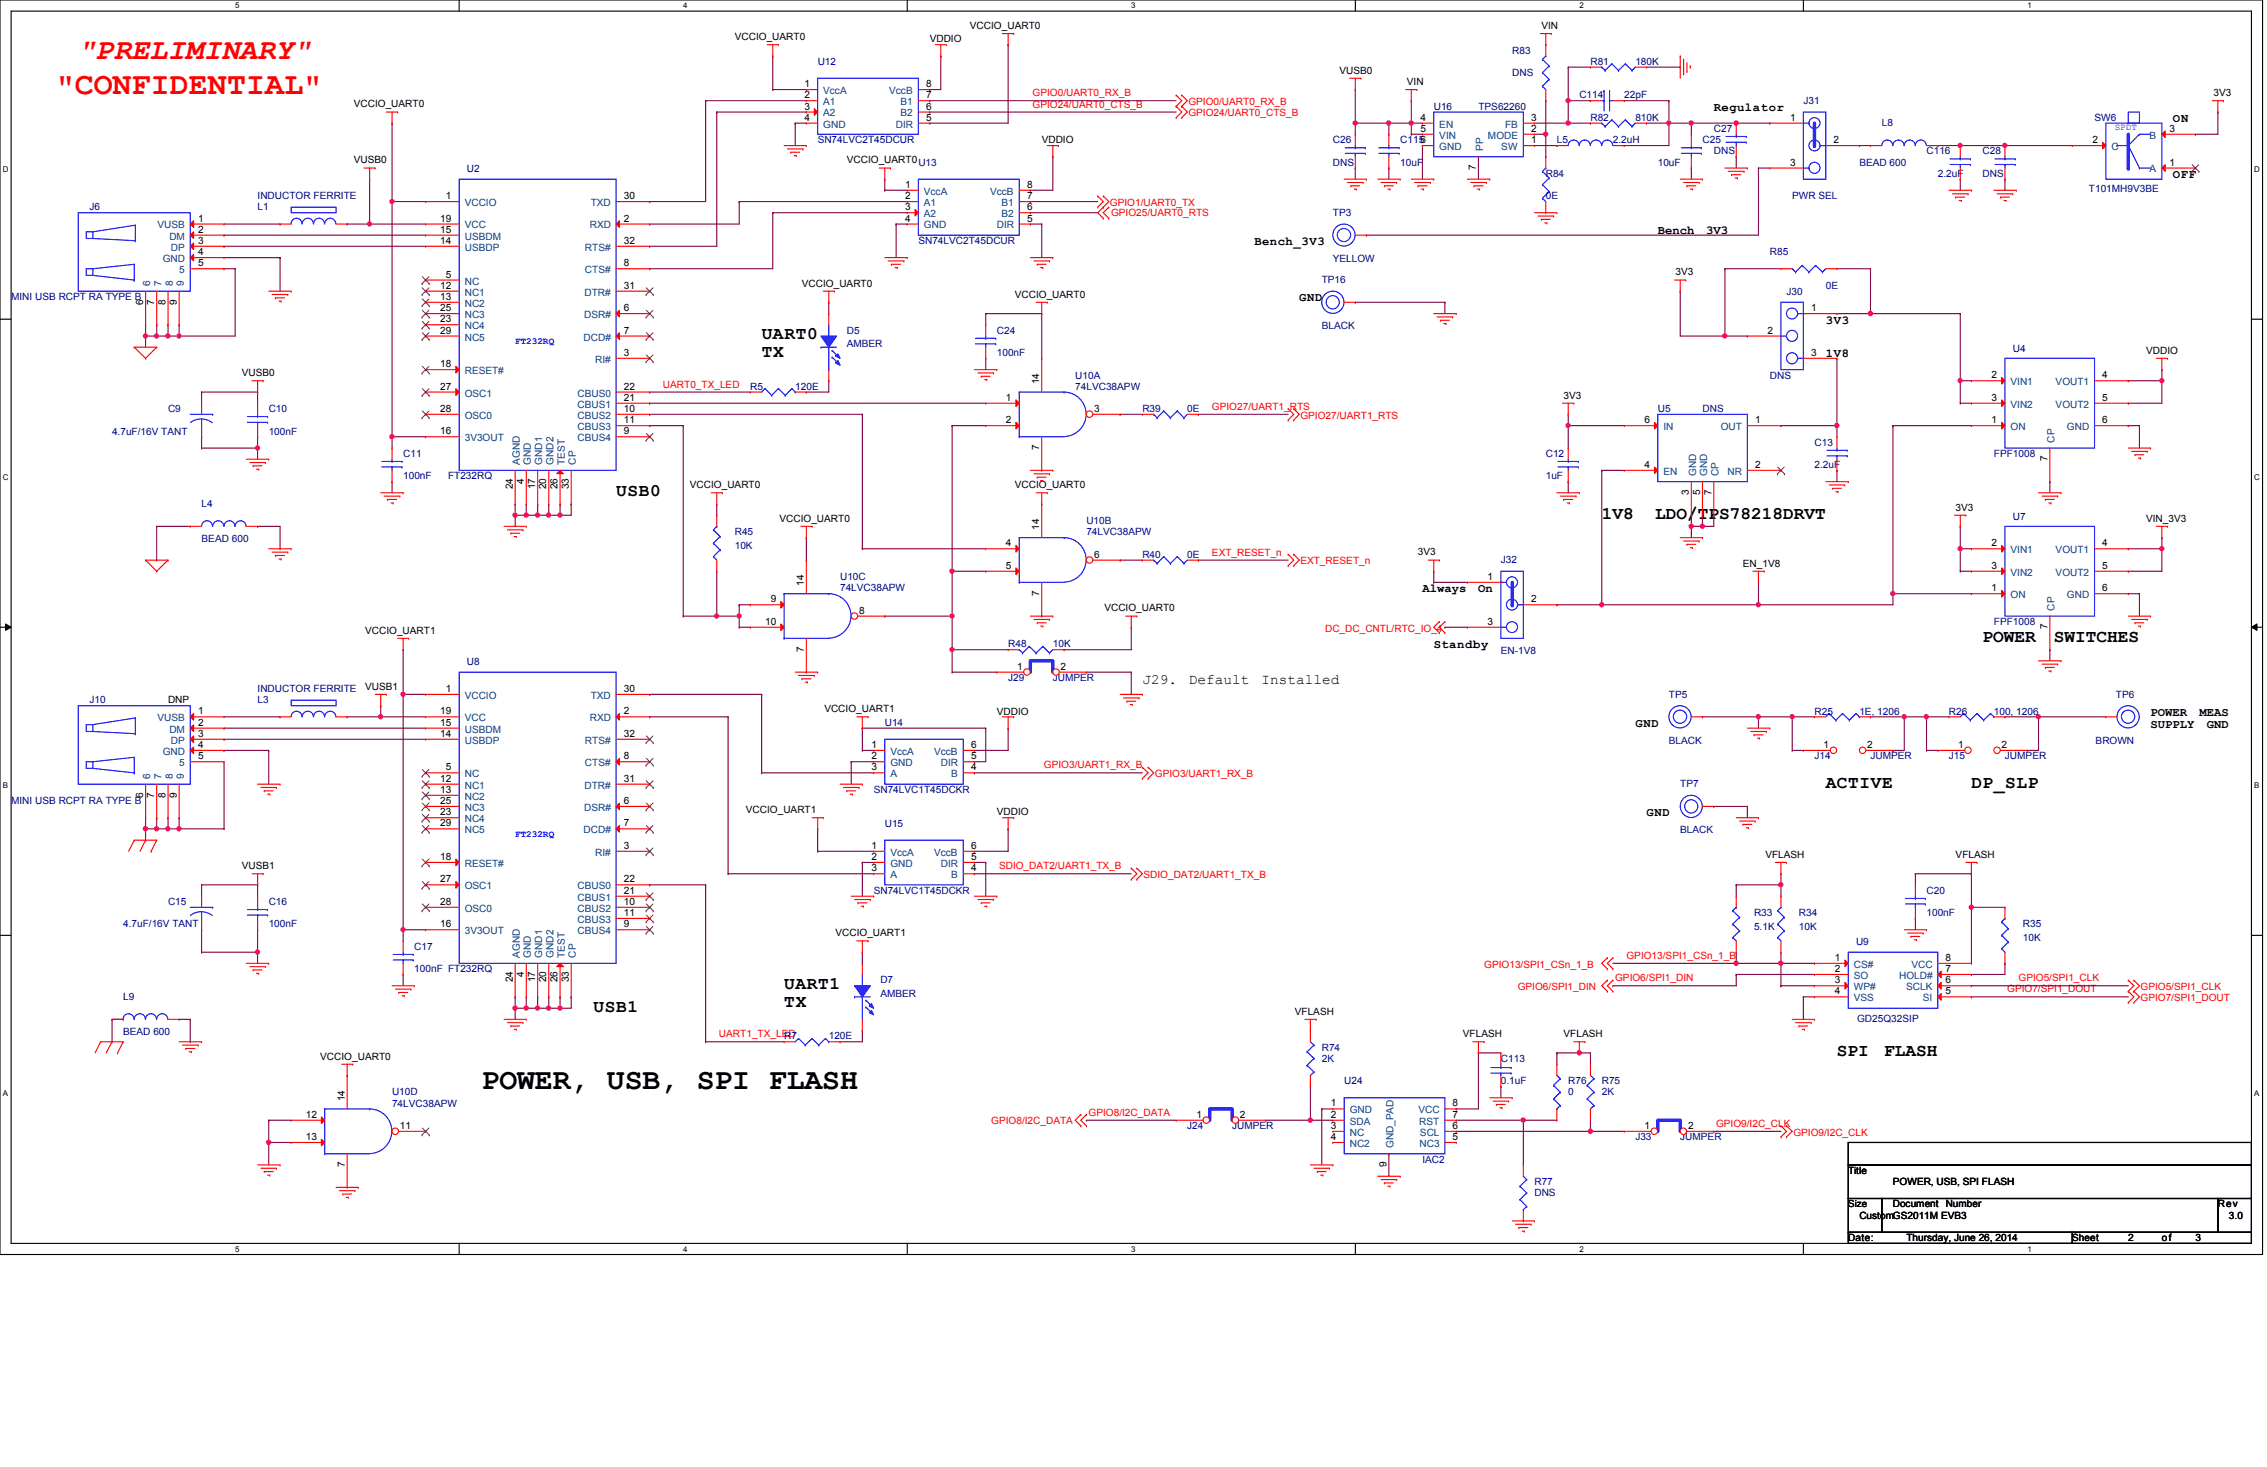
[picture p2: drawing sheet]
<svg xmlns="http://www.w3.org/2000/svg" width="432mm" height="279mm" viewBox="0 0 432 279" stroke-linecap="round" stroke-linejoin="round" font-family="sans-serif">
<defs><g id="words">
<text font-size="6" fill="#f00" x="10.7" y="17.8">&quot;CONFIDENTIAL&quot;</text>
<text font-size="5.7" fill="#f00" x="14.9" y="11.2">&quot;PRELIMINARY&quot;</text>
<text font-size="5.7" x="91.7" y="207.4">POWER, USB, SPI FLASH</text>
<g font-size="3.4">
<text x="145.1" y="64.6">UART0</text>
<text x="145.1" y="68">TX</text>
<text x="117.3" y="94.5">USB0</text>
<text x="305.1" y="98.8">1V8</text>
<text x="315.3" y="98.8">LDO/TPS78218DRVT</text>
<text x="377.6" y="122.3">POWER</text>
<text x="391.2" y="122.3">SWITCHES</text>
<text x="347.8" y="150">ACTIVE</text>
<text x="375.5" y="150">DP_SLP</text>
<text x="149.4" y="188.4">UART1</text>
<text x="149.4" y="191.8">TX</text>
<text x="113.1" y="192.7">USB1</text>
<text x="349.9" y="201.2">SPI</text>
<text x="358.9" y="201.2">FLASH</text>
</g>
<g font-size="2.8">
<text x="217.6" y="130.2">J29.</text>
<text x="226.4" y="130.2">Default</text>
<text x="240.3" y="130.2">Installed</text>
</g>
<g font-size="2.3">
<text x="326.4" y="21.1">Regulator</text>
<text x="413.9" y="23.2">ON</text>
<text x="413.9" y="33.9">OFF</text>
<text x="238.9" y="46.7">Bench_3V3</text>
<text x="315.8" y="44.6">Bench</text>
<text x="325" y="44.6">3V3</text>
<text x="247.5" y="57.4">GND</text>
<text x="347.8" y="61.6">3V3</text>
<text x="347.8" y="68">1V8</text>
<text x="270.9" y="112.8">Always</text>
<text x="281.6" y="112.8">On</text>
<text x="273.1" y="123.5">Standby</text>
<text x="409.6" y="136.3">POWER</text>
<text x="418.9" y="136.3">MEAS</text>
<text x="311.5" y="138.4">GND</text>
<text x="409.6" y="138.6">SUPPLY</text>
<text x="420.3" y="138.6">GND</text>
<text x="313.6" y="155.5">GND</text>
</g>
<g font-size="1.9">
<text x="184.7" y="5.5">VCCIO_UART0</text>
<text x="293.6" y="5.5">VIN</text>
<text x="140" y="7.7">VCCIO_UART0</text>
<text x="177.1" y="8.1">VDDIO</text>
<text x="153.2" y="16.6">1</text>
<text x="176.4" y="16.6">8</text>
<text x="255.1" y="14.1">VUSB0</text>
<text x="268" y="16.2">VIN</text>
<text x="67.4" y="20.4">VCCIO_UART0</text>
<text x="153.2" y="20.9">3</text>
<text x="153.2" y="18.7">2</text>
<text x="153.2" y="23">4</text>
<text x="176.4" y="18.7">7</text>
<text x="176.4" y="23">5</text>
<text x="176.4" y="20.9">6</text>
<text x="270.6" y="23">4</text>
<text x="291.6" y="23">3</text>
<text x="341" y="23">1</text>
<text x="421.6" y="18.3">3V3</text>
<text x="198.4" y="27.3">VDDIO</text>
<text x="270.6" y="25.1">5</text>
<text x="291.6" y="27.3">1</text>
<text x="291.6" y="25.1">2</text>
<text x="349.2" y="27.3">2</text>
<text x="398.6" y="27.3">2</text>
<text x="413.3" y="25.1">3</text>
<text x="67.4" y="31.1">VUSB0</text>
<text x="161.3" y="31.1">VCCIO_UART0U13</text>
<text x="172.4" y="35.8">1</text>
<text x="195.6" y="35.8">8</text>
<text x="281.1" y="32.4" transform="rotate(-90 281.1 32.4)">7</text>
<text x="341" y="31.5">3</text>
<text x="413.3" y="31.5">1</text>
<text x="84.9" y="37.9">1</text>
<text x="118.8" y="37.9">30</text>
<text x="172.4" y="40">3</text>
<text x="172.4" y="37.9">2</text>
<text x="195.6" y="37.9">7</text>
<text x="195.6" y="40">6</text>
<text x="37.7" y="42.2">1</text>
<text x="37.7" y="44.3">2</text>
<text x="37.7" y="46.4">3</text>
<text x="83.9" y="42.2">19</text>
<text x="83.9" y="44.3">15</text>
<text x="83.9" y="46.4">14</text>
<text x="118.8" y="42.2">2</text>
<text x="118.8" y="46.4">32</text>
<text x="172.4" y="42.2">4</text>
<text x="195.6" y="42.2">5</text>
<text x="37.7" y="48.6">4</text>
<text x="37.7" y="50.7">5</text>
<text x="84.9" y="52.9">5</text>
<text x="118.8" y="50.7">8</text>
<text x="319.2" y="52.5">3V3</text>
<text x="27.3" y="58" transform="rotate(-90 27.3 58)">6</text>
<text x="29.4" y="58" transform="rotate(-90 29.4 58)">7</text>
<text x="31.5" y="58" transform="rotate(-90 31.5 58)">8</text>
<text x="33.7" y="58" transform="rotate(-90 33.7 58)">9</text>
<text x="83.9" y="55">12</text>
<text x="83.9" y="57.1">13</text>
<text x="83.9" y="59.3">25</text>
<text x="118.8" y="55">31</text>
<text x="118.8" y="59.3">6</text>
<text x="152.7" y="54.6">VCCIO_UART0</text>
<text x="193.3" y="56.7">VCCIO_UART0</text>
<text x="345" y="59.3">1</text>
<text x="83.9" y="63.5">29</text>
<text x="83.9" y="61.4">23</text>
<text x="118.8" y="63.5">7</text>
<text x="336.7" y="63.5">2</text>
<text x="46.1" y="71.7">VUSB0</text>
<text x="83.9" y="69.9">18</text>
<text x="118.8" y="67.8">3</text>
<text x="345" y="67.8">3</text>
<text x="408.8" y="67.4">VDDIO</text>
<text x="83.9" y="74.2">27</text>
<text x="118.8" y="74.2">22</text>
<text x="118.8" y="76.3">21</text>
<text x="191.6" y="76.3">1</text>
<text x="198" y="73.2" transform="rotate(-90 198 73.2)">14</text>
<text x="297.8" y="75.9">3V3</text>
<text x="379.3" y="72.1">2</text>
<text x="379.3" y="76.3">3</text>
<text x="400.4" y="72.1">4</text>
<text x="400.4" y="76.3">5</text>
<text x="83.9" y="78.4">28</text>
<text x="83.9" y="82.7">16</text>
<text x="118.8" y="78.4">10</text>
<text x="118.8" y="80.6">11</text>
<text x="118.8" y="82.7">9</text>
<text x="191.6" y="80.6">2</text>
<text x="208.4" y="78.4">3</text>
<text x="313.2" y="80.6">6</text>
<text x="334.3" y="80.6">1</text>
<text x="379.3" y="80.6">1</text>
<text x="400.4" y="80.6">6</text>
<text x="198" y="85.7" transform="rotate(-90 198 85.7)">7</text>
<text x="313.2" y="89.1">4</text>
<text x="334.3" y="89.1">2</text>
<text x="390" y="87.9" transform="rotate(-90 390 87.9)">7</text>
<text x="97.7" y="93.2" transform="rotate(-90 97.7 93.2)">24</text>
<text x="99.8" y="92.1" transform="rotate(-90 99.8 92.1)">4</text>
<text x="101.9" y="93.2" transform="rotate(-90 101.9 93.2)">17</text>
<text x="104.1" y="93.2" transform="rotate(-90 104.1 93.2)">20</text>
<text x="106.2" y="93.2" transform="rotate(-90 106.2 93.2)">26</text>
<text x="108.3" y="93.2" transform="rotate(-90 108.3 93.2)">33</text>
<text x="131.4" y="93">VCCIO_UART0</text>
<text x="193.3" y="93">VCCIO_UART0</text>
<text x="321.7" y="94.3" transform="rotate(-90 321.7 94.3)">3</text>
<text x="323.8" y="94.3" transform="rotate(-90 323.8 94.3)">5</text>
<text x="326" y="94.3" transform="rotate(-90 326 94.3)">7</text>
<text x="148.5" y="99.4">VCCIO_UART0</text>
<text x="198" y="100.9" transform="rotate(-90 198 100.9)">14</text>
<text x="372.5" y="97.3">3V3</text>
<text x="408.8" y="99.4">VIN_3V3</text>
<text x="191.6" y="104.1">4</text>
<text x="208.4" y="106.2">6</text>
<text x="270.1" y="105.8">3V3</text>
<text x="332" y="107.9">EN_1V8</text>
<text x="379.3" y="104.1">2</text>
<text x="400.4" y="104.1">4</text>
<text x="153.1" y="111.6" transform="rotate(-90 153.1 111.6)">14</text>
<text x="191.6" y="108.3">5</text>
<text x="198" y="113.5" transform="rotate(-90 198 113.5)">7</text>
<text x="283.3" y="110.4">1</text>
<text x="379.3" y="112.6">1</text>
<text x="379.3" y="108.3">3</text>
<text x="400.4" y="108.3">5</text>
<text x="400.4" y="112.6">6</text>
<text x="145.8" y="119">10</text>
<text x="146.8" y="114.7">9</text>
<text x="163.6" y="116.9">8</text>
<text x="210.4" y="116.5">VCCIO_UART0</text>
<text x="283.3" y="119">3</text>
<text x="291.6" y="114.7">2</text>
<text x="390" y="119.9" transform="rotate(-90 390 119.9)">7</text>
<text x="69.6" y="120.7">VCCIO_UART1</text>
<text x="153.1" y="124.1" transform="rotate(-90 153.1 124.1)">7</text>
<text x="69.6" y="131.4">VUSB1</text>
<text x="84.9" y="131.8">1</text>
<text x="118.8" y="131.8">30</text>
<text x="193.7" y="127.6">1</text>
<text x="202" y="127.6">2</text>
<text x="32" y="133.9">DNP</text>
<text x="37.7" y="136.1">1</text>
<text x="83.9" y="136.1">19</text>
<text x="118.8" y="136.1">2</text>
<text x="157" y="135.7">VCCIO_UART1</text>
<text x="189.9" y="136.1">VDDIO</text>
<text x="37.7" y="138.2">2</text>
<text x="37.7" y="140.3">3</text>
<text x="37.7" y="142.5">4</text>
<text x="83.9" y="138.2">15</text>
<text x="83.9" y="140.3">14</text>
<text x="118.8" y="140.3">32</text>
<text x="166" y="142.5">1</text>
<text x="185" y="142.5">6</text>
<text x="347.3" y="142.5">1</text>
<text x="355.6" y="142.5">2</text>
<text x="373" y="142.5">1</text>
<text x="381.3" y="142.5">2</text>
<text x="37.7" y="144.6">5</text>
<text x="83.9" y="148.9">12</text>
<text x="84.9" y="146.7">5</text>
<text x="118.8" y="144.6">8</text>
<text x="118.8" y="148.9">31</text>
<text x="166" y="144.6">2</text>
<text x="166" y="146.7">3</text>
<text x="185" y="144.6">5</text>
<text x="185" y="146.7">4</text>
<text x="27.3" y="151.9" transform="rotate(-90 27.3 151.9)">6</text>
<text x="29.4" y="151.9" transform="rotate(-90 29.4 151.9)">7</text>
<text x="31.5" y="151.9" transform="rotate(-90 31.5 151.9)">8</text>
<text x="33.7" y="151.9" transform="rotate(-90 33.7 151.9)">9</text>
<text x="83.9" y="151">13</text>
<text x="83.9" y="153.1">25</text>
<text x="83.9" y="155.3">23</text>
<text x="118.8" y="153.1">6</text>
<text x="142.1" y="154.9">VCCIO_UART1</text>
<text x="189.9" y="155.3">VDDIO</text>
<text x="83.9" y="157.4">29</text>
<text x="118.8" y="157.4">7</text>
<text x="118.8" y="161.7">3</text>
<text x="166" y="161.7">1</text>
<text x="185" y="161.7">6</text>
<text x="46.1" y="165.5">VUSB1</text>
<text x="83.9" y="163.8">18</text>
<text x="166" y="163.8">2</text>
<text x="166" y="165.9">3</text>
<text x="185" y="163.8">5</text>
<text x="185" y="165.9">4</text>
<text x="336.3" y="163.4">VFLASH</text>
<text x="372.5" y="163.4">VFLASH</text>
<text x="83.9" y="168.1">27</text>
<text x="83.9" y="172.3">28</text>
<text x="118.8" y="168.1">22</text>
<text x="118.8" y="170.2">21</text>
<text x="118.8" y="172.3">10</text>
<text x="83.9" y="176.6">16</text>
<text x="118.8" y="174.5">11</text>
<text x="118.8" y="176.6">9</text>
<text x="159.1" y="178.4">VCCIO_UART1</text>
<text x="349.5" y="183">1</text>
<text x="349.5" y="185.1">2</text>
<text x="370.6" y="185.1">7</text>
<text x="370.6" y="183">8</text>
<text x="97.7" y="187.1" transform="rotate(-90 97.7 187.1)">24</text>
<text x="99.8" y="186" transform="rotate(-90 99.8 186)">4</text>
<text x="101.9" y="187.1" transform="rotate(-90 101.9 187.1)">17</text>
<text x="104.1" y="187.1" transform="rotate(-90 104.1 187.1)">20</text>
<text x="106.2" y="187.1" transform="rotate(-90 106.2 187.1)">26</text>
<text x="108.3" y="187.1" transform="rotate(-90 108.3 187.1)">33</text>
<text x="349.5" y="187.3">3</text>
<text x="349.5" y="189.4">4</text>
<text x="370.6" y="189.4">5</text>
<text x="370.6" y="187.3">6</text>
<text x="246.6" y="193.3">VFLASH</text>
<text x="278.6" y="197.5">VFLASH</text>
<text x="297.8" y="197.5">VFLASH</text>
<text x="61" y="201.8">VCCIO_UART0</text>
<text x="65.7" y="209.7" transform="rotate(-90 65.7 209.7)">14</text>
<text x="58.3" y="212.9">12</text>
<text x="76.2" y="215">11</text>
<text x="227.9" y="212.9">1</text>
<text x="236.2" y="212.9">2</text>
<text x="253.5" y="210.7">1</text>
<text x="253.5" y="212.9">2</text>
<text x="253.5" y="215">3</text>
<text x="276.7" y="215">6</text>
<text x="276.7" y="212.9">7</text>
<text x="276.7" y="210.7">8</text>
<text x="313.2" y="215">1</text>
<text x="321.5" y="215">2</text>
<text x="58.3" y="217.1">13</text>
<text x="253.5" y="217.1">4</text>
<text x="276.7" y="217.1">5</text>
<text x="65.7" y="222.3" transform="rotate(-90 65.7 222.3)">7</text>
<text x="264.1" y="222.3" transform="rotate(-90 264.1 222.3)">9</text>
<text x="352" y="223.6">Title</text>
<text x="360.6" y="225.7">POWER, USB, SPI FLASH</text>
<text x="352" y="230">Size</text>
<text x="354.2" y="232.1">CustomGS2011M EVB3</text>
<text x="360.6" y="230">Document</text>
<text x="370.6" y="230">Number</text>
<text x="422.4" y="230">Rev</text>
<text x="424.6" y="232.1">3.0</text>
<text x="352" y="236.4">Date:</text>
<text x="363.1" y="236.4">Thursday, June 26, 2014</text>
<text x="394.7" y="236.4">Sheet</text>
<text x="405.4" y="236.4">2</text>
<text x="411.8" y="236.4">of</text>
<text x="418.2" y="236.4">3</text>
</g>
<g font-size="1.9" fill="#000080">
<text x="288" y="10.2">R83</text>
<text x="155.7" y="12.4">U12</text>
<text x="288" y="14.5">DNS</text>
<text x="302.9" y="12.4">R81</text>
<text x="311.5" y="12.4">180K</text>
<text x="273.1" y="20.9">U16</text>
<text x="281.6" y="20.9">TPS62260</text>
<text x="300.8" y="18.8">C114</text>
<text x="302.9" y="23">R82</text>
<text x="309.4" y="18.8">22pF</text>
<text x="311.5" y="23">810K</text>
<text x="343.5" y="19.8">J31</text>
<text x="398.9" y="23">SW6</text>
<text x="155.7" y="27.3">SN74LVC2T45DCUR</text>
<text x="253.9" y="27.3">C26</text>
<text x="266.7" y="27.3">C1156</text>
<text x="296.5" y="27.3">L5</text>
<text x="307.2" y="27.3">2.2uH</text>
<text x="324.3" y="27.3">C25</text>
<text x="326.4" y="25.1">C27</text>
<text x="326.4" y="29.4">DNS</text>
<text x="358.4" y="24.1">L8</text>
<text x="366.9" y="29.4">C116</text>
<text x="377.6" y="29.4">C28</text>
<text x="88.9" y="32.8">U2</text>
<text x="253.9" y="31.5">DNS</text>
<text x="266.7" y="31.5">10uF</text>
<text x="294.4" y="33.7">R84</text>
<text x="315.8" y="31.5">10uF</text>
<text x="354.2" y="31.5">BEAD 600</text>
<text x="369.1" y="33.7">2.2uF</text>
<text x="377.6" y="33.7">DNS</text>
<text x="17.1" y="40.1">J6</text>
<text x="49.1" y="40.1">L1</text>
<text x="49.1" y="37.9">INDUCTOR FERRITE</text>
<text x="253.9" y="41.1">TP3</text>
<text x="294.4" y="37.9">0E</text>
<text x="341.4" y="37.9">PWR SEL</text>
<text x="397.9" y="36.7">T101MH9V3BE</text>
<text x="174.9" y="46.5">SN74LVC2T45DCUR</text>
<text x="251.8" y="53.9">TP16</text>
<text x="253.9" y="49.9">YELLOW</text>
<text x="337.1" y="48.6">R85</text>
<text x="2.1" y="57.1">MINI USB RCPT RA TYPE B</text>
<text x="340.3" y="56.1">J30</text>
<text x="347.8" y="55">0E</text>
<text x="161.3" y="63.5">D5</text>
<text x="189.9" y="63.5">C24</text>
<text x="251.8" y="62.7">BLACK</text>
<text x="161.3" y="66.1">AMBER</text>
<text x="189.9" y="67.8">100nF</text>
<text x="383.4" y="67">U4</text>
<text x="142.9" y="74.2">R5</text>
<text x="151.5" y="74.2">120E</text>
<text x="204.8" y="72.1">U10A</text>
<text x="204.8" y="74.2">74LVC38APW</text>
<text x="337.1" y="72.1">DNS</text>
<text x="21.3" y="82.8">4.7uF/16V TANT</text>
<text x="32" y="78.5">C9</text>
<text x="51.2" y="78.5">C10</text>
<text x="51.2" y="82.8">100nF</text>
<text x="217.6" y="78.5">R39</text>
<text x="226.1" y="78.5">0E</text>
<text x="315.8" y="78.5">U5</text>
<text x="324.3" y="78.5">DNS</text>
<text x="76.8" y="87">C11</text>
<text x="294.4" y="87">C12</text>
<text x="345.6" y="84.9">C13</text>
<text x="345.6" y="89.2">2.2uF</text>
<text x="379.8" y="87">FPF1008</text>
<text x="76.8" y="91.3">100nF</text>
<text x="85.3" y="91.3">FT232RQ</text>
<text x="294.4" y="91.3">1uF</text>
<text x="38.4" y="96.6">L4</text>
<text x="140" y="101.9">R45</text>
<text x="206.9" y="99.8">U10B</text>
<text x="206.9" y="101.9">74LVC38APW</text>
<text x="383.4" y="99">U7</text>
<text x="38.4" y="103.3">BEAD 600</text>
<text x="140" y="104.5">10K</text>
<text x="217.6" y="106.2">R40</text>
<text x="226.1" y="106.2">0E</text>
<text x="285.9" y="107.3">J32</text>
<text x="160" y="110.5">U10C</text>
<text x="160" y="112.6">74LVC38APW</text>
<text x="379.8" y="119">FPF1008</text>
<text x="192" y="123.3">R48</text>
<text x="200.5" y="123.3">10K</text>
<text x="285.9" y="124.6">EN-1V8</text>
<text x="49.1" y="131.8">INDUCTOR FERRITE</text>
<text x="88.9" y="126.7">U8</text>
<text x="192" y="129.7">J29</text>
<text x="200.5" y="129.7">JUMPER</text>
<text x="17.1" y="133.9">J10</text>
<text x="49.1" y="133.9">L3</text>
<text x="317.9" y="132.9">TP5</text>
<text x="345.6" y="136.1">R25</text>
<text x="354.2" y="136.1">1E, 1206</text>
<text x="371.2" y="136.1">R26</text>
<text x="379.8" y="136.1">100, 1206</text>
<text x="403" y="132.9">TP6</text>
<text x="168.5" y="138.2">U14</text>
<text x="317.9" y="141.6">BLACK</text>
<text x="399.2" y="141.6">BROWN</text>
<text x="320" y="149.9">TP7</text>
<text x="345.6" y="144.6">J14</text>
<text x="356.3" y="144.6">JUMPER</text>
<text x="371.2" y="144.6">J15</text>
<text x="381.9" y="144.6">JUMPER</text>
<text x="2.1" y="153.2">MINI USB RCPT RA TYPE B</text>
<text x="166.4" y="151">SN74LVC1T45DCKR</text>
<text x="168.5" y="157.4">U15</text>
<text x="320" y="158.7">BLACK</text>
<text x="32" y="172.4">C15</text>
<text x="51.2" y="172.4">C16</text>
<text x="166.4" y="170.2">SN74LVC1T45DCKR</text>
<text x="366.9" y="170.2">C20</text>
<text x="23.5" y="176.6">4.7uF/16V TANT</text>
<text x="51.2" y="176.6">100nF</text>
<text x="334.1" y="174.5">R33</text>
<text x="334.1" y="177">5.1K</text>
<text x="342.6" y="174.5">R34</text>
<text x="342.6" y="177">10K</text>
<text x="366.9" y="174.5">100nF</text>
<text x="385.3" y="176.6">R35</text>
<text x="385.3" y="179.2">10K</text>
<text x="78.9" y="180.9">C17</text>
<text x="78.9" y="185.2">100nF FT232RQ</text>
<text x="353.5" y="180">U9</text>
<text x="23.5" y="190.5">L9</text>
<text x="167.7" y="187.3">D7</text>
<text x="167.7" y="189.9">AMBER</text>
<text x="23.5" y="197.1">BEAD 600</text>
<text x="149.4" y="198">R7</text>
<text x="157.9" y="198">120E</text>
<text x="353.7" y="194.6">GD25Q32SIP</text>
<text x="251.8" y="200.1">R74</text>
<text x="251.8" y="202.2">2K</text>
<text x="285.9" y="202.2">C113</text>
<text x="74.7" y="208.6">U10D</text>
<text x="256" y="206.5">U24</text>
<text x="285.9" y="206.5">0.1uF</text>
<text x="298.7" y="206.5">R76</text>
<text x="298.7" y="208.6">0</text>
<text x="305.1" y="206.5">R75</text>
<text x="305.1" y="208.6">2K</text>
<text x="74.7" y="210.8">74LVC38APW</text>
<text x="226.1" y="215.1">J24</text>
<text x="234.7" y="215.1">JUMPER</text>
<text x="270.9" y="221.4">IAC2</text>
<text x="311.5" y="217.2">J33</text>
<text x="320" y="217.2">JUMPER</text>
<text x="292.3" y="225.7">R77</text>
<text x="292.3" y="227.8">DNS</text>
</g>
<g font-size="1.9" fill="#004080">
<text x="156.8" y="17.9">VccA</text>
<text x="169.4" y="17.9">VccB</text>
<text x="156.8" y="22.2">A2</text>
<text x="156.8" y="20">A1</text>
<text x="171.5" y="20">B1</text>
<text x="171.5" y="22.2">B2</text>
<text x="156.8" y="24.3">GND</text>
<text x="170.6" y="24.3">DIR</text>
<text x="274.2" y="24.3">EN</text>
<text x="274.2" y="26.4">VIN</text>
<text x="274.2" y="28.6">GND</text>
<text x="282.5" y="28.8" transform="rotate(-90 282.5 28.8)">PP</text>
<text x="283.4" y="26.4">MODE</text>
<text x="286" y="28.6">SW</text>
<text x="286.7" y="24.3">FB</text>
<text x="402.2" y="28.6">C</text>
<text x="409.4" y="26.4">B</text>
<text x="409.4" y="32.9">A</text>
<text x="88.5" y="39.2">VCCIO</text>
<text x="112.5" y="39.2">TXD</text>
<text x="176" y="41.4">A2</text>
<text x="176" y="39.2">A1</text>
<text x="176" y="37.1">VccA</text>
<text x="188.6" y="37.1">VccB</text>
<text x="190.8" y="39.2">B1</text>
<text x="190.8" y="41.4">B2</text>
<text x="30" y="43.5">VUSB</text>
<text x="32.3" y="45.6">DM</text>
<text x="32.6" y="47.8">DP</text>
<text x="88.5" y="43.5">VCC</text>
<text x="88.5" y="45.6">USBDM</text>
<text x="88.5" y="47.8">USBDP</text>
<text x="111.4" y="47.8">RTS#</text>
<text x="112.4" y="43.5">RXD</text>
<text x="176" y="43.5">GND</text>
<text x="189.9" y="43.5">DIR</text>
<text x="31" y="49.9">GND</text>
<text x="34.1" y="52">5</text>
<text x="111.4" y="52">CTS#</text>
<text x="28.6" y="54.4" transform="rotate(-90 28.6 54.4)">6</text>
<text x="30.7" y="54.4" transform="rotate(-90 30.7 54.4)">7</text>
<text x="32.9" y="54.4" transform="rotate(-90 32.9 54.4)">8</text>
<text x="35" y="54.4" transform="rotate(-90 35 54.4)">9</text>
<text x="88.5" y="54.2">NC</text>
<text x="88.5" y="56.3">NC1</text>
<text x="88.5" y="58.4">NC2</text>
<text x="111.3" y="56.3">DTR#</text>
<text x="88.5" y="60.6">NC3</text>
<text x="88.5" y="64.9">NC5</text>
<text x="88.5" y="62.7">NC4</text>
<text x="111.2" y="64.9">DCD#</text>
<text x="111.3" y="60.6">DSR#</text>
<text x="88.5" y="71.2">RESET#</text>
<text x="113.4" y="69.1">RI#</text>
<text x="88.5" y="75.5">OSC1</text>
<text x="110" y="75.5">CBUS0</text>
<text x="110" y="77.6">CBUS1</text>
<text x="382.9" y="73.4">VIN1</text>
<text x="382.9" y="77.6">VIN2</text>
<text x="391.5" y="73.4">VOUT1</text>
<text x="391.5" y="77.6">VOUT2</text>
<text x="88.5" y="79.8">OSC0</text>
<text x="110" y="79.8">CBUS2</text>
<text x="110" y="81.9">CBUS3</text>
<text x="316.8" y="81.9">IN</text>
<text x="327.7" y="81.9">OUT</text>
<text x="382.9" y="81.9">ON</text>
<text x="393.7" y="81.9">GND</text>
<text x="88.5" y="84">3V3OUT</text>
<text x="99" y="88.5" transform="rotate(-90 99 88.5)">AGND</text>
<text x="101.1" y="88.5" transform="rotate(-90 101.1 88.5)">GND</text>
<text x="103.3" y="88.5" transform="rotate(-90 103.3 88.5)">GND1</text>
<text x="105.4" y="88.5" transform="rotate(-90 105.4 88.5)">GND2</text>
<text x="107.6" y="88.5" transform="rotate(-90 107.6 88.5)">TEST</text>
<text x="109.7" y="88.5" transform="rotate(-90 109.7 88.5)">CP</text>
<text x="110" y="84">CBUS4</text>
<text x="391.3" y="84.3" transform="rotate(-90 391.3 84.3)">CP</text>
<text x="316.8" y="90.4">EN</text>
<text x="323" y="90.7" transform="rotate(-90 323 90.7)">GND</text>
<text x="325.2" y="90.7" transform="rotate(-90 325.2 90.7)">GND</text>
<text x="327.3" y="90.7" transform="rotate(-90 327.3 90.7)">CP</text>
<text x="329.1" y="90.4">NR</text>
<text x="382.9" y="105.4">VIN1</text>
<text x="391.5" y="105.4">VOUT1</text>
<text x="382.9" y="113.9">ON</text>
<text x="382.9" y="109.6">VIN2</text>
<text x="391.5" y="109.6">VOUT2</text>
<text x="393.7" y="113.9">GND</text>
<text x="391.3" y="116.3" transform="rotate(-90 391.3 116.3)">CP</text>
<text x="30" y="137.4">VUSB</text>
<text x="88.5" y="137.4">VCC</text>
<text x="88.5" y="133.1">VCCIO</text>
<text x="112.4" y="137.4">RXD</text>
<text x="112.5" y="133.1">TXD</text>
<text x="31" y="143.8">GND</text>
<text x="32.3" y="139.5">DM</text>
<text x="32.6" y="141.6">DP</text>
<text x="88.5" y="139.5">USBDM</text>
<text x="88.5" y="141.6">USBDP</text>
<text x="111.4" y="141.6">RTS#</text>
<text x="169.6" y="143.8">VccA</text>
<text x="177.9" y="143.8">VccB</text>
<text x="28.6" y="148.3" transform="rotate(-90 28.6 148.3)">6</text>
<text x="30.7" y="148.3" transform="rotate(-90 30.7 148.3)">7</text>
<text x="32.9" y="148.3" transform="rotate(-90 32.9 148.3)">8</text>
<text x="34.1" y="145.9">5</text>
<text x="35" y="148.3" transform="rotate(-90 35 148.3)">9</text>
<text x="88.5" y="148">NC</text>
<text x="111.4" y="145.9">CTS#</text>
<text x="169.6" y="145.9">GND</text>
<text x="169.6" y="148">A</text>
<text x="179.2" y="145.9">DIR</text>
<text x="181.1" y="148">B</text>
<text x="88.5" y="150.2">NC1</text>
<text x="88.5" y="152.3">NC2</text>
<text x="88.5" y="154.4">NC3</text>
<text x="111.3" y="154.4">DSR#</text>
<text x="111.3" y="150.2">DTR#</text>
<text x="88.5" y="158.7">NC5</text>
<text x="88.5" y="156.6">NC4</text>
<text x="111.2" y="158.7">DCD#</text>
<text x="88.5" y="165.1">RESET#</text>
<text x="113.4" y="163">RI#</text>
<text x="169.6" y="163">VccA</text>
<text x="169.6" y="165.1">GND</text>
<text x="169.6" y="167.3">A</text>
<text x="177.9" y="163">VccB</text>
<text x="179.2" y="165.1">DIR</text>
<text x="181.1" y="167.3">B</text>
<text x="88.5" y="169.4">OSC1</text>
<text x="88.5" y="173.7">OSC0</text>
<text x="110" y="169.4">CBUS0</text>
<text x="110" y="171.5">CBUS1</text>
<text x="110" y="173.7">CBUS2</text>
<text x="88.5" y="177.9">3V3OUT</text>
<text x="110" y="175.8">CBUS3</text>
<text x="110" y="177.9">CBUS4</text>
<text x="99" y="182.4" transform="rotate(-90 99 182.4)">AGND</text>
<text x="101.1" y="182.4" transform="rotate(-90 101.1 182.4)">GND</text>
<text x="103.3" y="182.4" transform="rotate(-90 103.3 182.4)">GND1</text>
<text x="105.4" y="182.4" transform="rotate(-90 105.4 182.4)">GND2</text>
<text x="107.6" y="182.4" transform="rotate(-90 107.6 182.4)">TEST</text>
<text x="109.7" y="182.4" transform="rotate(-90 109.7 182.4)">CP</text>
<text x="353.1" y="184.3">CS#</text>
<text x="364.1" y="184.3">VCC</text>
<text x="353.1" y="186.4">SO</text>
<text x="353.1" y="188.6">WP#</text>
<text x="353.1" y="190.7">VSS</text>
<text x="361.7" y="186.4">HOLD#</text>
<text x="363.1" y="188.6">SCLK</text>
<text x="366.3" y="190.7">SI</text>
<text x="257.1" y="212">GND</text>
<text x="257.1" y="214.2">SDA</text>
<text x="270.2" y="212">VCC</text>
<text x="270.3" y="214.2">RST</text>
<text x="257.1" y="216.3">NC</text>
<text x="257.1" y="218.4">NC2</text>
<text x="265.4" y="218.7" transform="rotate(-90 265.4 218.7)">GND_PAD</text>
<text x="270.4" y="218.4">NC3</text>
<text x="270.5" y="216.3">SCL</text>
</g>
<g font-size="1.9" fill="#f00">
<text x="196.7" y="18.3">GPIO0/UART0_RX_B</text>
<text x="196.7" y="20.5">GPIO24/UART0_CTS_B</text>
<text x="226.4" y="20">GPIO0/UART0_RX_B</text>
<text x="226.4" y="22.1">GPIO24/UART0_CTS_B</text>
<text x="211.4" y="39.2">GPIO1/UART0_TX</text>
<text x="211.6" y="41.1">GPIO25/UART0_RTS</text>
<text x="126.3" y="73.8">UART0_TX_LED</text>
<text x="230.8" y="78.1">GPIO27/UART1_RTS</text>
<text x="247.7" y="79.8">GPIO27/UART1_RTS</text>
<text x="230.8" y="105.8">EXT_RESET_n</text>
<text x="247.7" y="107.5">EXT_RESET_n</text>
<text x="252.4" y="120.3">DC_DC_CNTL/RTC_IO_4</text>
<text x="198.8" y="146.3">GPIO3/UART1_RX_B</text>
<text x="220" y="148">GPIO3/UART1_RX_B</text>
<text x="190.3" y="165.6">SDIO_DAT2/UART1_TX_B</text>
<text x="217.8" y="167.3">SDIO_DAT2/UART1_TX_B</text>
<text x="282.7" y="184.3">GPIO13/SPI1_CSn_1_B</text>
<text x="309.8" y="182.6">GPIO13/SPI1_CSn_1_B</text>
<text x="289.1" y="188.6">GPIO6/SPI1_DIN</text>
<text x="307.6" y="186.9">GPIO6/SPI1_DIN</text>
<text x="382.3" y="189">GPIO7/SPI1_DOUT</text>
<text x="384.5" y="186.9">GPIO5/SPI1_CLK</text>
<text x="407.7" y="188.6">GPIO5/SPI1_CLK</text>
<text x="407.7" y="190.7">GPIO7/SPI1_DOUT</text>
<text x="136.9" y="197.6">UART1_TX_LED</text>
<text x="188.8" y="214.2">GPIO8/I2C_DATA</text>
<text x="207.3" y="212.5">GPIO8/I2C_DATA</text>
<text x="326.9" y="214.6">GPIO9/I2C_CLK</text>
<text x="341.6" y="216.3">GPIO9/I2C_CLK</text>
</g>
<g font-size="1.8" fill="#00f">
<text x="402.8" y="24.8">SPDT</text>
<text x="98.1" y="65.5">FT232RQ</text>
<text x="98.1" y="159.4">FT232RQ</text>
</g>
<g font-size="1.5">
<text x="44.8" y="1.6">5</text>
<text x="130.1" y="1.6">4</text>
<text x="215.5" y="1.6">3</text>
<text x="300.8" y="1.6">2</text>
<text x="386.2" y="1.6">1</text>
<text x=".6" y="32.8">D</text>
<text x="429.4" y="32.8">D</text>
<text x=".6" y="91.5">C</text>
<text x="429.4" y="91.5">C</text>
<text x=".6" y="150.2">B</text>
<text x="429.4" y="150.2">B</text>
<text x=".6" y="208.8">A</text>
<text x="429.4" y="208.8">A</text>
<text x="44.8" y="238.4">5</text>
<text x="130.1" y="238.4">4</text>
<text x="215.5" y="238.4">3</text>
<text x="300.8" y="238.4">2</text>
<text x="386.2" y="238.4">1</text>
</g>
</g></defs>
<path d="M0 0h431v238.9h-431zM2.1 2.1h426.7v234.7h-426.7z" fill="none" stroke="#000" stroke-width=".21"/>
<g fill="#fff">
<path d="M44.8 .2h.8v1.7h-.8z"/>
<path d="M44.8 237h.8v1.7h-.8z"/>
</g>
<path d="M87.5 0v2.1M87.5 236.8v2.1" fill="none" stroke="#000" stroke-width=".21"/>
<g fill="#fff">
<path d="M130.1 .2h.8v1.7h-.8z"/>
<path d="M130.1 237h.8v1.7h-.8z"/>
</g>
<path d="M172.8 0v2.1M172.8 236.8v2.1" fill="none" stroke="#000" stroke-width=".21"/>
<g fill="#fff">
<path d="M215.5 .2h.8v1.7h-.8z"/>
<path d="M215.5 237h.8v1.7h-.8z"/>
</g>
<path d="M258.1 0v2.1M258.1 236.8v2.1" fill="none" stroke="#000" stroke-width=".21"/>
<g fill="#fff">
<path d="M300.8 .2h.8v1.7h-.8z"/>
<path d="M300.8 237h.8v1.7h-.8z"/>
</g>
<path d="M343.5 0v2.1M343.5 236.8v2.1" fill="none" stroke="#000" stroke-width=".21"/>
<g fill="#fff">
<path d="M386.2 .2h.8v1.7h-.8z"/>
<path d="M386.2 237h.8v1.7h-.8z"/>
<path d="M.6 31.5h1v1.6h-1z"/>
<path d="M429.4 31.5h1v1.6h-1z"/>
<path d="M.6 90.1h1v1.7h-1z"/>
<path d="M429.4 90.1h1v1.7h-1z"/>
</g>
<path d="M0 60.8h2.1M428.8 60.8h2.2" fill="none" stroke="#000" stroke-width=".21"/>
<g fill="#fff">
<path d="M.6 148.8h.9v1.7h-.9z"/>
<path d="M429.4 148.8h1v1.7h-1z"/>
</g>
<path d="M0 119.5h2.1M428.8 119.5h2.2" fill="none" stroke="#000" stroke-width=".21"/>
<path d="M1.1 118.8l1 .7-1 .6zM428.8 119.5l1.1-.7v1.3z" fill="#000"/>
<path d="M1.1 118.8l1 .7-1 .6zM428.8 119.5l1.1-.7v1.3z" fill="none" stroke="#000" stroke-width=".19"/>
<g fill="#fff">
<path d="M.6 207.5h.9v1.7h-.9z"/>
<path d="M429.4 207.5h1v1.7h-1z"/>
</g>
<path d="M0 178.1h2.1M428.8 178.1h2.2" fill="none" stroke="#000" stroke-width=".21"/>
<g fill="none" stroke="#800040" stroke-width=".21">
<path d="M70.4 34.1h.1M70.4 34.1v8.6M42.7 44.8h.1M42.7 46.9h.1M42.7 42.7h10.6M42.7 44.8h38.4M42.7 46.9h38.4M53.3 42.7h.1M70.4 42.7h.1M70.4 42.7h10.7M38.4 74.7h.1M38.4 74.7h10.7"/>
<path d="M38.4 74.7v2.1M49.1 74.7h.1M49.1 74.7v2.1M38.4 83.2h.1M38.4 83.2v2.1M49.1 85.3h.1M49.1 85.3v2.2M74.7 91.7h.1M74.7 83.2h.1M74.7 83.2v2.1M74.7 91.7v2.2M74.7 83.2h6.4"/>
<path d="M106.7 98.1h.1M106.7 98.1h2.1"/>
</g>
<circle cx="106.7" cy="98.1" r=".4" fill="#f0f"/>
<circle cx="106.7" cy="98.1" r=".4" fill="none" stroke="#f0f" stroke-width=".21"/>
<path d="M98.1 98.1h.1M98.1 98.1v2.1M104.5 98.1h.1M104.5 96h.1M104.5 96v2.1M106.7 96h.1M106.7 96v2.1h-2.2M108.8 96h.1M108.8 96v2.1" fill="none" stroke="#800040" stroke-width=".21"/>
<circle cx="104.5" cy="98.1" r=".4" fill="#f0f"/>
<circle cx="104.5" cy="98.1" r=".4" fill="none" stroke="#f0f" stroke-width=".21"/>
<g fill="none" stroke="#800040" stroke-width=".21">
<path d="M157.9 57.6h.1M157.9 57.6v2.1M123.7 74.7h.1M123.7 74.7h19.2M153.6 74.7h.1M157.9 72.5h.1M157.9 72.5v2.2h-4.3M100.2 96h.1M100.2 96v2.1M102.4 96h.1M102.4 96v2.1M42.7 136.5h10.6"/>
<path d="M53.3 136.5h.1M72.5 136.5h.1M72.5 134.4h.1M72.5 136.5h8.6M72.5 134.4v2.1M76.8 123.7h.1M76.8 123.7v8.5"/>
</g>
<circle cx="72.5" cy="136.5" r=".4" fill="#f0f"/>
<circle cx="72.5" cy="136.5" r=".4" fill="none" stroke="#f0f" stroke-width=".21"/>
<g fill="none" stroke="#800040" stroke-width=".21">
<path d="M42.7 138.7h.1M42.7 138.7h38.4M27.7 157.9h.1M27.7 157.9v2.1M42.7 140.8h.1M42.7 140.8h38.4M51.2 142.9h.1M51.2 142.9v6.5M38.4 168.5h.1M38.4 177.1h.1M38.4 168.5h10.7M38.4 168.5v2.2"/>
<path d="M38.4 177.1v4.3M49.1 168.5h.1M49.1 168.5v2.2M76.8 177.1h.1M76.8 177.1v2.1M76.8 177.1h4.3M49.1 181.4h.1M49.1 181.4v2.1M76.8 185.6h.1M76.8 185.6v2.1M98.1 192h.1M98.1 192v2.1"/>
<path d="M106.7 192h.1M106.7 192h2.1"/>
</g>
<circle cx="98.1" cy="192" r=".4" fill="#f0f"/>
<circle cx="98.1" cy="192" r=".4" fill="none" stroke="#f0f" stroke-width=".21"/>
<path d="M104.5 192h.1M106.7 189.9h.1M106.7 189.9v2.1h-2.2M108.8 189.9h.1M108.8 189.9v2.1" fill="none" stroke="#800040" stroke-width=".21"/>
<circle cx="106.7" cy="192" r=".4" fill="#f0f"/>
<circle cx="106.7" cy="192" r=".4" fill="none" stroke="#f0f" stroke-width=".21"/>
<circle cx="104.5" cy="192" r=".4" fill="#f0f"/>
<circle cx="104.5" cy="192" r=".4" fill="none" stroke="#f0f" stroke-width=".21"/>
<g fill="none" stroke="#800040" stroke-width=".21">
<path d="M66.1 42.7h.1M66.1 42.7h4.3M100.2 189.9h.1M100.2 189.9v2.1M102.4 189.9h.1M102.4 189.9v2.1M104.5 189.9h.1M104.5 189.9v2.1M134.4 198.4h.1M134.4 198.4h15M160 198.4h.1M164.3 196.3h.1"/>
<path d="M164.3 181.4h.1M164.3 196.3v2.1h-4.3M164.3 181.4v2.1"/>
</g>
<circle cx="70.4" cy="42.6" r=".4" fill="#f0f"/>
<circle cx="70.4" cy="42.6" r=".4" fill="none" stroke="#f0f" stroke-width=".21"/>
<path d="M100.2 98.1h.1M100.2 98.1h2.2" fill="none" stroke="#800040" stroke-width=".21"/>
<circle cx="102.4" cy="98.1" r=".4" fill="#f0f"/>
<circle cx="102.4" cy="98.1" r=".4" fill="none" stroke="#f0f" stroke-width=".21"/>
<circle cx="100.2" cy="98.1" r=".4" fill="#f0f"/>
<circle cx="100.2" cy="98.1" r=".4" fill="none" stroke="#f0f" stroke-width=".21"/>
<path d="M98.1 96h.1M98.1 98.1h.1M98.1 98.1h2.1M98.1 96v2.1M102.4 98.1h.1M102.4 98.1h2.1" fill="none" stroke="#800040" stroke-width=".21"/>
<circle cx="98.1" cy="98.1" r=".4" fill="#f0f"/>
<circle cx="98.1" cy="98.1" r=".4" fill="none" stroke="#f0f" stroke-width=".21"/>
<path d="M66.1 136.5h.1M66.1 136.5h6.4M102.4 192h.1M102.4 192h2.1" fill="none" stroke="#800040" stroke-width=".21"/>
<circle cx="102.4" cy="192" r=".4" fill="#f0f"/>
<circle cx="102.4" cy="192" r=".4" fill="none" stroke="#f0f" stroke-width=".21"/>
<path d="M98.1 189.9h.1M98.1 192h.1M98.1 189.9v2.1M98.1 192h2.1" fill="none" stroke="#800040" stroke-width=".21"/>
<circle cx="100.2" cy="192" r=".4" fill="#f0f"/>
<circle cx="100.2" cy="192" r=".4" fill="none" stroke="#f0f" stroke-width=".21"/>
<g fill="none" stroke="#800040" stroke-width=".21">
<path d="M418.2 25.6h.1M422.4 21.3h.1M422.4 21.3v4.3h-4.2M258.1 57.6h.1M258.1 57.6h17.1M275.2 57.6h.1M275.2 57.6v2.1M298.7 78.9h.1M298.7 78.9v6.4M298.7 91.7h.1M298.7 81.1h.1M298.7 91.7v2.2"/>
<path d="M298.7 81.1h10.7M305.1 89.6h.1M305.1 89.6h4.3M76.8 132.2h.1M76.8 132.2h4.3M100.2 192h.1M100.2 192h2.2"/>
</g>
<circle cx="298.7" cy="81" r=".4" fill="#f0f"/>
<circle cx="298.7" cy="81" r=".4" fill="none" stroke="#f0f" stroke-width=".21"/>
<path d="M326.4 98.1h.1M326.4 98.1v2.1h-2.1M339.2 81.1h.1M339.2 81.1h10.7M322.2 100.2h.1M322.2 100.2v2.2M324.3 100.2h.1" fill="none" stroke="#800040" stroke-width=".21"/>
<circle cx="324.2" cy="100.2" r=".4" fill="#f0f"/>
<circle cx="324.2" cy="100.2" r=".4" fill="none" stroke="#f0f" stroke-width=".21"/>
<g fill="none" stroke="#800040" stroke-width=".21">
<path d="M373.4 72.5h.1M373.4 76.8h.1M373.4 72.5h2.1M373.4 76.8h2.1M373.4 72.5v4.3M349.9 89.6h.1M349.9 81.1h.1M349.9 81.1v2.1M349.9 89.6v2.1M360.6 81.1h.1M360.6 81.1h14.9M390.4 91.7h.1"/>
<path d="M390.4 91.7v2.2M360.6 113.1h.1M360.6 113.1h14.9M373.4 104.5h.1M373.4 100.2h.1M373.4 108.8h.1M373.4 100.2v8.6M373.4 104.5h2.1M373.4 108.8h2.1M390.4 123.7h.1M390.4 123.7v2.2"/>
</g>
<circle cx="373.4" cy="104.5" r=".4" fill="#f0f"/>
<circle cx="373.4" cy="104.5" r=".4" fill="none" stroke="#f0f" stroke-width=".21"/>
<path d="M405.4 72.5h.1M405.4 76.8h.1M405.4 72.5h6.4M411.8 72.5h.1M411.8 72.5v4.3h-6.4" fill="none" stroke="#800040" stroke-width=".21"/>
<circle cx="411.8" cy="72.5" r=".4" fill="#f0f"/>
<circle cx="411.8" cy="72.5" r=".4" fill="none" stroke="#f0f" stroke-width=".21"/>
<path d="M411.8 70.4h.1M411.8 70.4v2.1M405.4 104.5h.1M405.4 104.5h6.4M411.8 104.5h.1M411.8 104.5v4.3" fill="none" stroke="#800040" stroke-width=".21"/>
<circle cx="411.8" cy="104.5" r=".4" fill="#f0f"/>
<circle cx="411.8" cy="104.5" r=".4" fill="none" stroke="#f0f" stroke-width=".21"/>
<g fill="none" stroke="#800040" stroke-width=".21">
<path d="M405.4 81.1h.1M405.4 81.1h2.1M407.5 81.1h.1M407.5 81.1v4.2M405.4 108.8h.1M405.4 113.1h.1M405.4 108.8h6.4M405.4 113.1h2.1M407.5 113.1h.1M407.5 113.1v4.2M49.1 177.1h.1M49.1 177.1v4.3h-10.7"/>
<path d="M38.4 181.4h.1"/>
</g>
<circle cx="49" cy="181.3" r=".4" fill="#f0f"/>
<circle cx="49" cy="181.3" r=".4" fill="none" stroke="#f0f" stroke-width=".21"/>
<path d="M38.4 85.3h.1M49.1 83.2h.1M49.1 83.2v2.1h-10.7" fill="none" stroke="#800040" stroke-width=".21"/>
<circle cx="49" cy="85.3" r=".4" fill="#f0f"/>
<circle cx="49" cy="85.3" r=".4" fill="none" stroke="#f0f" stroke-width=".21"/>
<path d="M334.9 136.5h.1M334.9 136.5h10.7M341.4 136.5h.1M341.4 136.5v6.4" fill="none" stroke="#800040" stroke-width=".21"/>
<circle cx="341.4" cy="136.5" r=".4" fill="#f0f"/>
<circle cx="341.4" cy="136.5" r=".4" fill="none" stroke="#f0f" stroke-width=".21"/>
<path d="M324.3 136.5h.1M324.3 136.5h10.6M334.9 136.5h.1M334.9 136.5v2.2" fill="none" stroke="#800040" stroke-width=".21"/>
<circle cx="334.9" cy="136.5" r=".4" fill="#f0f"/>
<circle cx="334.9" cy="136.5" r=".4" fill="none" stroke="#f0f" stroke-width=".21"/>
<path d="M356.3 136.5h.1M356.3 136.5h6.4M366.9 136.5h.1M366.9 136.5h4.3M360.6 142.9h.1M360.6 142.9h2.1" fill="none" stroke="#800040" stroke-width=".21"/>
<circle cx="362.7" cy="136.5" r=".4" fill="#f0f"/>
<circle cx="362.7" cy="136.5" r=".4" fill="none" stroke="#f0f" stroke-width=".21"/>
<path d="M362.7 136.5h.1M362.7 136.5h4.2" fill="none" stroke="#800040" stroke-width=".21"/>
<circle cx="366.9" cy="136.5" r=".4" fill="#f0f"/>
<circle cx="366.9" cy="136.5" r=".4" fill="none" stroke="#f0f" stroke-width=".21"/>
<path d="M362.7 136.5h.1M362.7 136.5v6.4M366.9 136.5h.1M366.9 136.5v6.4M381.9 136.5h.1M381.9 136.5h19.2M388.3 136.5h.1M388.3 136.5v6.4h-2.1M386.2 142.9h.1" fill="none" stroke="#800040" stroke-width=".21"/>
<circle cx="388.3" cy="136.5" r=".4" fill="#f0f"/>
<circle cx="388.3" cy="136.5" r=".4" fill="none" stroke="#f0f" stroke-width=".21"/>
<path d="M322.2 98.1h.1M322.2 98.1v2.1" fill="none" stroke="#800040" stroke-width=".21"/>
<circle cx="322.1" cy="100.2" r=".4" fill="#f0f"/>
<circle cx="322.1" cy="100.2" r=".4" fill="none" stroke="#f0f" stroke-width=".21"/>
<g fill="none" stroke="#800040" stroke-width=".21">
<path d="M123.7 76.8h.1M123.7 78.9h.1M123.7 76.8h64M123.7 78.9h40.6M164.3 78.9h.1M164.3 78.9v25.6M130.1 81.1h.1M130.1 81.1v36.2M136.5 117.3h.1M136.5 117.3h4.3M140.8 119.5h.1M140.8 117.3h.1"/>
<path d="M140.8 115.2h.1M140.8 119.5h2.1M140.8 117.3v2.2M140.8 115.2h2.1M326.4 153.6h.1M326.4 153.6h6.4M332.8 153.6h.1M332.8 153.6v2.1"/>
</g>
<circle cx="140.8" cy="117.3" r=".4" fill="#f0f"/>
<circle cx="140.8" cy="117.3" r=".4" fill="none" stroke="#f0f" stroke-width=".21"/>
<circle cx="136.5" cy="117.3" r=".4" fill="#f0f"/>
<circle cx="136.5" cy="117.3" r=".4" fill="none" stroke="#f0f" stroke-width=".21"/>
<path d="M136.5 96h.1M136.5 96v2.1M181.4 81.1h.1M181.4 81.1h6.3M181.4 81.1v27.7M136.5 108.8h.1M136.5 108.8v8.5M164.3 104.5h.1M164.3 104.5h23.4" fill="none" stroke="#800040" stroke-width=".21"/>
<circle cx="181.3" cy="108.8" r=".4" fill="#f0f"/>
<circle cx="181.3" cy="108.8" r=".4" fill="none" stroke="#f0f" stroke-width=".21"/>
<g fill="none" stroke="#800040" stroke-width=".21">
<path d="M123.7 81.1h.1M123.7 81.1h6.4M130.1 117.3h.1M130.1 117.3h6.4M140.8 115.2h.1M140.8 115.2v2.1M153.6 102.4h.1M153.6 102.4v4.3M168.5 117.3h.1M181.4 108.8h.1M181.4 108.8h6.3M181.4 108.8v8.5h-12.9"/>
<path d="M215.5 119.5h.1M215.5 119.5v4.2h-12.8M181.4 123.7h.1M181.4 128h.1M181.4 123.7h10.6M181.4 128h8.5M202.7 123.7h.1M206.9 128h.1M206.9 128h8.6M215.5 128h.1M215.5 128v4.2M51.2 213.4h.1"/>
<path d="M51.2 217.6h.1M51.2 213.4h4.3M51.2 217.6v4.3"/>
</g>
<circle cx="51.2" cy="217.6" r=".4" fill="#f0f"/>
<circle cx="51.2" cy="217.6" r=".4" fill="none" stroke="#f0f" stroke-width=".21"/>
<g fill="none" stroke="#800040" stroke-width=".21">
<path d="M349.9 59.7h6.4M356.3 59.7h.1M213.4 78.9h.1M213.4 78.9h4.2M228.3 78.9h.1M228.3 78.9h17.1M213.4 106.7h.1M213.4 106.7h4.2M228.3 106.7h.1M228.3 106.7h17.1M51.2 217.6h.1M51.2 213.4h.1"/>
<path d="M51.2 217.6h4.3M51.2 213.4v4.2"/>
</g>
<circle cx="356.3" cy="59.7" r=".4" fill="#f0f"/>
<circle cx="356.3" cy="59.7" r=".4" fill="none" stroke="#f0f" stroke-width=".21"/>
<path d="M181.4 117.3h.1M181.4 117.3v6.4M411.8 102.4h.1M411.8 102.4v2.1" fill="none" stroke="#800040" stroke-width=".21"/>
<circle cx="181.3" cy="123.7" r=".4" fill="#f0f"/>
<circle cx="181.3" cy="123.7" r=".4" fill="none" stroke="#f0f" stroke-width=".21"/>
<circle cx="181.3" cy="117.3" r=".4" fill="#f0f"/>
<circle cx="181.3" cy="117.3" r=".4" fill="none" stroke="#f0f" stroke-width=".21"/>
<g fill="none" stroke="#800040" stroke-width=".21">
<path d="M187.7 59.7h.1M187.7 59.7h10.7M187.7 59.7v2.1M198.4 59.7h.1M198.4 59.7v8.5M187.7 68.2h.1M187.7 68.2v2.2M181.4 123.7h.1M181.4 123.7v4.3M27.7 155.7h.1M27.7 157.9h.1M27.7 155.7v2.2"/>
<path d="M29.8 155.7h.1M29.8 155.7v2.2h-2.1M42.7 142.9h.1M42.7 142.9h8.5"/>
</g>
<circle cx="29.8" cy="157.8" r=".4" fill="#f0f"/>
<circle cx="29.8" cy="157.8" r=".4" fill="none" stroke="#f0f" stroke-width=".21"/>
<circle cx="27.7" cy="157.8" r=".4" fill="#f0f"/>
<circle cx="27.7" cy="157.8" r=".4" fill="none" stroke="#f0f" stroke-width=".21"/>
<path d="M32 155.7h.1M32 155.7v2.2" fill="none" stroke="#800040" stroke-width=".21"/>
<circle cx="32" cy="157.8" r=".4" fill="#f0f"/>
<circle cx="32" cy="157.8" r=".4" fill="none" stroke="#f0f" stroke-width=".21"/>
<path d="M27.7 61.8h.1M27.7 64h.1M27.7 61.8v2.2M29.8 61.8h.1M29.8 61.8v2.2h-2.1M29.8 157.9h.1M32 157.9h.1M34.1 155.7h.1M34.1 155.7v2.2h-4.3" fill="none" stroke="#800040" stroke-width=".21"/>
<circle cx="29.8" cy="64" r=".4" fill="#f0f"/>
<circle cx="29.8" cy="64" r=".4" fill="none" stroke="#f0f" stroke-width=".21"/>
<circle cx="27.7" cy="64" r=".4" fill="#f0f"/>
<circle cx="27.7" cy="64" r=".4" fill="none" stroke="#f0f" stroke-width=".21"/>
<path d="M29.8 64h.1M32 61.8h.1M32 61.8v2.2h-2.2" fill="none" stroke="#800040" stroke-width=".21"/>
<circle cx="32" cy="64" r=".4" fill="#f0f"/>
<circle cx="32" cy="64" r=".4" fill="none" stroke="#f0f" stroke-width=".21"/>
<path d="M32 64h.1M34.1 61.8h.1M34.1 61.8v2.2h-2.1" fill="none" stroke="#800040" stroke-width=".21"/>
<circle cx="34.1" cy="64" r=".4" fill="#f0f"/>
<circle cx="34.1" cy="64" r=".4" fill="none" stroke="#f0f" stroke-width=".21"/>
<path d="M74.7 38.4h.1M74.7 38.4v44.8M42.7 49.1h10.6M53.3 49.1h.1M53.3 49.1v6.4M27.7 64h.1M27.7 64v2.1" fill="none" stroke="#800040" stroke-width=".21"/>
<circle cx="74.7" cy="83.2" r=".4" fill="#f0f"/>
<circle cx="74.7" cy="83.2" r=".4" fill="none" stroke="#f0f" stroke-width=".21"/>
<circle cx="74.7" cy="38.4" r=".4" fill="#f0f"/>
<circle cx="74.7" cy="38.4" r=".4" fill="none" stroke="#f0f" stroke-width=".21"/>
<g fill="none" stroke="#800040" stroke-width=".21">
<path d="M134.4 19.2h.1M134.4 19.2v19.2h-10.7M134.4 19.2h19.2M147.2 17.1h.1M147.2 10.7h.1M147.2 10.7v6.4M147.2 17.1h6.4M177.1 17.1h.1M179.2 10.7h.1M179.2 10.7v6.4h-2.1M192 8.5h.1M192 8.5v15h-14.9"/>
<path d="M74.7 38.4h.1M74.7 23.5h.1M74.7 38.4h6.4M74.7 23.5v14.9M123.7 38.4h.1M136.5 21.3h.1M136.5 21.3h17.1M136.5 21.3v25.6M140.8 38.4h.1M140.8 38.4h32M140.8 38.4v4.3h-17.1M151.5 23.5h.1"/>
<path d="M151.5 23.5v4.2M151.5 23.5h2.1M168.5 36.2h.1M168.5 34.1h.1M168.5 36.2h4.3M168.5 34.1v2.1M177.1 23.5h.1M196.3 36.2h.1M200.5 29.8h.1M200.5 29.8v6.4h-4.2M123.7 42.7h.1M147.2 40.5h.1"/>
<path d="M147.2 40.5v10.7M147.2 40.5h25.6M170.7 42.7h.1M170.7 42.7h2.1M170.7 42.7v6.4M196.3 42.7h.1M196.3 42.7h2.1M198.4 42.7h.1M198.4 42.7v6.4M76.8 132.2h.1M76.8 132.2v44.9M123.7 132.2h.1"/>
<path d="M123.7 136.5h.1M123.7 132.2h21.4M123.7 136.5h15M138.7 136.5h.1M138.7 136.5v29.9M145.1 132.2h.1M145.1 132.2v15M164.3 138.7h.1M164.3 138.7v4.2M164.3 138.7h23.4M187.7 138.7h.1M187.7 138.7v6.4h-2.1"/>
<path d="M192 138.7h.1M192 138.7v4.2h-6.4M145.1 147.2h.1M145.1 147.2h21.3M155.7 157.9h.1M155.7 157.9v4.2M162.1 145.1h.1M162.1 145.1h4.3M162.1 145.1v4.3M164.3 142.9h.1M164.3 142.9h2.1M185.6 142.9h.1"/>
<path d="M185.6 145.1h.1M192 157.9h.1M192 157.9v4.2h-6.4M123.7 168.5h.1M123.7 168.5h10.7M134.4 168.5h.1M134.4 168.5v29.9M138.7 166.4h.1M138.7 166.4h27.7M155.7 162.1h.1M155.7 162.1h10.7M164.3 164.3h.1"/>
<path d="M164.3 164.3v6.4M164.3 164.3h2.1M185.6 164.3h.1M185.6 162.1h.1M185.6 164.3h2.1M187.7 164.3h.1M187.7 164.3v6.4"/>
</g>
<circle cx="76.8" cy="177.1" r=".4" fill="#f0f"/>
<circle cx="76.8" cy="177.1" r=".4" fill="none" stroke="#f0f" stroke-width=".21"/>
<circle cx="76.8" cy="132.2" r=".4" fill="#f0f"/>
<circle cx="76.8" cy="132.2" r=".4" fill="none" stroke="#f0f" stroke-width=".21"/>
<path d="M373.4 59.7h.1M373.4 59.7v12.8M275.2 119.5h.1M275.2 119.5h4.3M334.9 115.2h.1M360.6 113.1h.1M360.6 113.1v2.1h-25.7" fill="none" stroke="#800040" stroke-width=".21"/>
<circle cx="373.4" cy="72.5" r=".4" fill="#f0f"/>
<circle cx="373.4" cy="72.5" r=".4" fill="none" stroke="#f0f" stroke-width=".21"/>
<path d="M305.1 89.6h.1M305.1 89.6v25.6M324.3 98.1h.1M324.3 98.1v2.1M296.5 115.2h.1M305.1 115.2h.1M334.9 110.9h.1M334.9 110.9v4.3h-38.4" fill="none" stroke="#800040" stroke-width=".21"/>
<circle cx="334.9" cy="115.2" r=".4" fill="#f0f"/>
<circle cx="334.9" cy="115.2" r=".4" fill="none" stroke="#f0f" stroke-width=".21"/>
<circle cx="305.1" cy="115.2" r=".4" fill="#f0f"/>
<circle cx="305.1" cy="115.2" r=".4" fill="none" stroke="#f0f" stroke-width=".21"/>
<g fill="none" stroke="#800040" stroke-width=".21">
<path d="M196.3 38.4h.1M196.3 38.4h12.8M123.7 51.2h.1M123.7 46.9h.1M123.7 51.2h23.5M123.7 46.9h12.8M196.3 40.5h.1M196.3 40.5h12.8M360.6 81.1h.1M360.6 81.1v32M273.1 110.9h.1M273.1 108.8h.1"/>
<path d="M273.1 110.9h6.4M273.1 108.8v2.1M341.4 142.9h.1M341.4 142.9h2.1M366.9 142.9h.1M366.9 142.9h2.2"/>
</g>
<circle cx="360.5" cy="113" r=".4" fill="#f0f"/>
<circle cx="360.5" cy="113" r=".4" fill="none" stroke="#f0f" stroke-width=".21"/>
<path d="M177.1 19.2h.1M177.1 19.2h46.9M177.1 21.3h.1M177.1 21.3h46.9M322.2 100.2h.1M322.2 100.2h2.1M185.6 147.2h.1M185.6 147.2h32M185.6 166.4h.1M185.6 166.4h29.9M307.2 183.5h23.5M330.7 183.5h.1" fill="none" stroke="#800040" stroke-width=".21"/>
<circle cx="330.7" cy="183.4" r=".4" fill="#f0f"/>
<circle cx="330.7" cy="183.4" r=".4" fill="none" stroke="#f0f" stroke-width=".21"/>
<path d="M307.2 187.7h.1M330.7 185.6h.1M330.7 185.6v2.1h-23.5M330.7 185.6h14.9M330.7 183.5h8.5M339.2 183.5h.1" fill="none" stroke="#800040" stroke-width=".21"/>
<circle cx="339.2" cy="183.4" r=".4" fill="#f0f"/>
<circle cx="339.2" cy="183.4" r=".4" fill="none" stroke="#f0f" stroke-width=".21"/>
<g fill="none" stroke="#800040" stroke-width=".21">
<path d="M375.5 172.8h.1M375.5 172.8v10.7M330.7 181.4h.1M330.7 181.4v2.1M339.2 187.7h.1M339.2 183.5h.1M339.2 187.7h6.4M339.2 181.4v2.1M343.5 189.9h.1M343.5 189.9h2.1M343.5 189.9v4.2M375.5 185.6h.1"/>
<path d="M381.9 183.5h.1M381.9 183.5v2.1h-6.4"/>
</g>
<circle cx="375.5" cy="172.8" r=".4" fill="#f0f"/>
<circle cx="375.5" cy="172.8" r=".4" fill="none" stroke="#f0f" stroke-width=".21"/>
<g fill="none" stroke="#800040" stroke-width=".21">
<path d="M339.2 168.5h.1M339.2 168.5v2.2M364.8 166.4h.1M364.8 174.9h.1M364.8 166.4v2.1M364.8 174.9v2.2M364.8 166.4h10.7M375.5 172.8h.1M375.5 166.4h.1M375.5 172.8h6.4M375.5 166.4v6.4M375.5 189.9h.1"/>
<path d="M375.5 189.9h29.9"/>
</g>
<circle cx="339.2" cy="168.5" r=".4" fill="#f0f"/>
<circle cx="339.2" cy="168.5" r=".4" fill="none" stroke="#f0f" stroke-width=".21"/>
<g fill="none" stroke="#800040" stroke-width=".21">
<path d="M258.1 23.5h.1M258.1 23.5h6.4M258.1 23.5v2.1M264.5 32h.1M264.5 32v2.1M317.9 23.5h4.3M322.2 23.5h.1M322.2 32h.1M322.2 32v2.1M334.9 32h.1M334.9 32v12.8M29.8 100.2h.1"/>
<path d="M29.8 106.7h.1M29.8 100.2h6.4M29.8 100.2v6.5M49.1 100.2h.1M49.1 100.2h4.2v4.3M53.3 104.5h.1M330.7 168.5h.1M330.7 168.5v2.2M339.2 166.4h.1M339.2 166.4v2.1h-8.5M375.5 187.7h.1M375.5 187.7h29.9"/>
</g>
<circle cx="264.5" cy="23.4" r=".4" fill="#f0f"/>
<circle cx="264.5" cy="23.4" r=".4" fill="none" stroke="#f0f" stroke-width=".21"/>
<circle cx="258.1" cy="23.4" r=".4" fill="#f0f"/>
<circle cx="258.1" cy="23.4" r=".4" fill="none" stroke="#f0f" stroke-width=".21"/>
<path d="M322.2 23.5h.1M322.2 23.5v2.1M322.2 23.5h14.9M330.7 29.8h.1M330.7 23.5h.1M330.7 29.8v2.2M337.1 23.5h.1M260.3 44.8h.1M260.3 44.8h74.6" fill="none" stroke="#800040" stroke-width=".21"/>
<circle cx="322.1" cy="23.4" r=".4" fill="#f0f"/>
<circle cx="322.1" cy="23.4" r=".4" fill="none" stroke="#f0f" stroke-width=".21"/>
<circle cx="330.7" cy="23.4" r=".4" fill="#f0f"/>
<circle cx="330.7" cy="23.4" r=".4" fill="none" stroke="#f0f" stroke-width=".21"/>
<path d="M258.1 17.1h.1M258.1 17.1v6.4M292.3 23.5h6.4M298.7 23.5h.1" fill="none" stroke="#800040" stroke-width=".21"/>
<circle cx="298.7" cy="23.4" r=".4" fill="#f0f"/>
<circle cx="298.7" cy="23.4" r=".4" fill="none" stroke="#f0f" stroke-width=".21"/>
<path d="M298.7 12.8h.1M298.7 19.2h.1M298.7 12.8h4.2M298.7 12.8v6.4M292.3 27.7h4.2M296.5 27.7h.1" fill="none" stroke="#800040" stroke-width=".21"/>
<circle cx="298.7" cy="19.2" r=".4" fill="#f0f"/>
<circle cx="298.7" cy="19.2" r=".4" fill="none" stroke="#f0f" stroke-width=".21"/>
<g fill="none" stroke="#800040" stroke-width=".21">
<path d="M298.7 19.2h.1M298.7 19.2h4.2M298.7 19.2v4.3M309.4 19.2h8.5M317.9 19.2h.1M317.9 19.2v8.5h-8.5M298.7 23.5h.1M298.7 23.5h4.2M302.9 23.5h.1M309.4 27.7h.1M313.6 23.5h.1M313.6 23.5h4.3"/>
<path d="M317.9 23.5h.1"/>
</g>
<circle cx="317.9" cy="23.4" r=".4" fill="#f0f"/>
<circle cx="317.9" cy="23.4" r=".4" fill="none" stroke="#f0f" stroke-width=".21"/>
<path d="M313.6 12.8h6.4M320 12.8h.1M270.9 27.7h.1M270.9 27.7v6.4M292.3 25.6h2.1M294.4 25.6h.1" fill="none" stroke="#800040" stroke-width=".21"/>
<circle cx="294.4" cy="25.5" r=".4" fill="#f0f"/>
<circle cx="294.4" cy="25.5" r=".4" fill="none" stroke="#f0f" stroke-width=".21"/>
<g fill="none" stroke="#800040" stroke-width=".21">
<path d="M268.8 19.2h.1M268.8 19.2v6.4M294.4 19.2h.1M294.4 19.2v10.6M258.1 32h.1M258.1 32v2.1M264.5 23.5h.1M264.5 23.5v2.1M268.8 23.5h.1M268.8 25.6h.1M268.8 23.5h2.1M268.8 25.6h2.1"/>
<path d="M281.6 29.8h.1M281.6 29.8v4.3M294.4 29.8h.1"/>
</g>
<circle cx="268.8" cy="23.4" r=".4" fill="#f0f"/>
<circle cx="268.8" cy="23.4" r=".4" fill="none" stroke="#f0f" stroke-width=".21"/>
<path d="M264.5 23.5h.1M264.5 23.5h4.3M354.2 27.7h.1M354.2 27.7h2.1M369.1 27.7h.1M369.1 27.7h25.6M373.4 34.1h.1M373.4 27.7h.1M373.4 34.1v2.1M381.9 27.7h.1M381.9 34.1h.1M381.9 34.1v2.1" fill="none" stroke="#800040" stroke-width=".21"/>
<circle cx="381.9" cy="27.7" r=".4" fill="#f0f"/>
<circle cx="381.9" cy="27.7" r=".4" fill="none" stroke="#f0f" stroke-width=".21"/>
<circle cx="373.4" cy="27.7" r=".4" fill="#f0f"/>
<circle cx="373.4" cy="27.7" r=".4" fill="none" stroke="#f0f" stroke-width=".21"/>
<path d="M334.9 32h.1M334.9 32h2.2M349.9 68.2v12.9M349.9 81.1h.1" fill="none" stroke="#800040" stroke-width=".21"/>
<circle cx="349.9" cy="81" r=".4" fill="#f0f"/>
<circle cx="349.9" cy="81" r=".4" fill="none" stroke="#f0f" stroke-width=".21"/>
<path d="M320 55.5h.1M320 55.5v8.5h8.5M328.5 64h.1" fill="none" stroke="#800040" stroke-width=".21"/>
<circle cx="328.5" cy="64" r=".4" fill="#f0f"/>
<circle cx="328.5" cy="64" r=".4" fill="none" stroke="#f0f" stroke-width=".21"/>
<g fill="none" stroke="#800040" stroke-width=".21">
<path d="M328.5 51.2h.1M328.5 51.2h10.7M328.5 51.2v12.8M349.9 51.2h6.4M356.3 51.2h.1M356.3 59.7h.1M356.3 51.2v8.5M356.3 59.7h17.1M373.4 59.7h.1M328.5 64h.1M328.5 64h4.3M332.8 64h.1"/>
<path d="M277.4 215.5h.1M277.4 215.5h25.5"/>
</g>
<circle cx="302.9" cy="215.5" r=".4" fill="#f0f"/>
<circle cx="302.9" cy="215.5" r=".4" fill="none" stroke="#f0f" stroke-width=".21"/>
<g fill="none" stroke="#800040" stroke-width=".21">
<path d="M249.6 206.9h.1M249.6 206.9v6.5M251.8 211.2h.1M251.8 211.2h2.1M251.8 211.2v10.7M264.5 219.8h.1M264.5 219.8v4.2M277.4 211.2h.1M277.4 213.4h.1M277.4 213.4h12.8M281.6 200.5h.1M281.6 200.5v10.7h-4.2"/>
<path d="M281.6 200.5h4.3M285.9 206.9h.1M285.9 206.9v2.2M302.9 213.4h.1M302.9 213.4v2.1"/>
</g>
<circle cx="249.6" cy="213.3" r=".4" fill="#f0f"/>
<circle cx="249.6" cy="213.3" r=".4" fill="none" stroke="#f0f" stroke-width=".21"/>
<path d="M249.6 213.4h.1M249.6 213.4h4.3M296.5 200.5h.1M296.5 200.5v2.2M296.5 200.5h4.3" fill="none" stroke="#800040" stroke-width=".21"/>
<circle cx="300.8" cy="200.5" r=".4" fill="#f0f"/>
<circle cx="300.8" cy="200.5" r=".4" fill="none" stroke="#f0f" stroke-width=".21"/>
<g fill="none" stroke="#800040" stroke-width=".21">
<path d="M206.9 213.4h.1M206.9 213.4h17.1M241.1 213.4h.1M241.1 213.4h8.5M290.2 213.4h.1M290.2 213.4h6.3M290.2 213.4v8.5M300.8 200.5h.1M300.8 200.5h2.1M302.9 200.5h.1M302.9 215.5h.1M302.9 200.5v2.2"/>
<path d="M302.9 215.5h6.5"/>
</g>
<circle cx="290.1" cy="213.3" r=".4" fill="#f0f"/>
<circle cx="290.1" cy="213.3" r=".4" fill="none" stroke="#f0f" stroke-width=".21"/>
<g fill="none" stroke="#800040" stroke-width=".21">
<path d="M42.7 51.2h.1M42.7 51.2h2.1M44.8 51.2h.1M44.8 51.2v12.8h-10.7M34.1 64h.1M34.1 157.9h.1M34.1 157.9h8.6M42.7 157.9h.1M42.7 145.1v12.8M21.3 194.1h.1M21.3 194.1v4.3M21.3 194.1h2.2"/>
<path d="M23.5 194.1h.1M34.1 194.1h2.1M36.2 194.1h.1M36.2 198.4h.1M36.2 194.1v4.3M339.2 187.7h.1M345.6 183.5h.1M345.6 183.5h-6.4v4.2M326.4 215.5h.1M326.4 215.5h12.8"/>
</g>
<circle cx="34.1" cy="157.8" r=".4" fill="#f0f"/>
<circle cx="34.1" cy="157.8" r=".4" fill="none" stroke="#f0f" stroke-width=".21"/>
<g fill="none" stroke="#f00" stroke-width=".21">
<path d="M146.1 8.5h2.2M147.2 10.7h.1M147.2 8.5v2.2M148.3 8.5h.1M178.1 8.5h2.2M179.2 10.7h.1M179.2 8.5v2.2M180.3 8.5h.1M190.9 6.4h2.2M192 8.5h.1M192 6.4v2.1M193.1 6.4h.1"/>
<path d="M224 18.1h.1M224 18.1l1.1 1.1-1.1 1M225.1 18.1h.1M225.1 18.1l1 1.1-1 1M257.1 14.9h2.1M258.1 17.1h.1M258.1 14.9v2.2M259.2 14.9h.1M267.8 17.1h2.1M268.8 19.2h.1M268.8 17.1v2.1M269.9 17.1h.1"/>
<path d="M293.4 6.4h2.1M294.4 8.5h.1M294.4 6.4v2.1M295.5 6.4h.1M320 10.7h.1M320 10.7v4.2M320.7 11.3h.1M320.7 11.3v3M321.3 13.6h.1M321.3 11.9v1.7M321.9 12.6h.1M321.9 12.6v.4"/>
<path d="M421.4 19.2h2.1M422.4 19.2v2.1M423.5 19.2h.1M69.3 32h2.2M70.4 34.1h.1M70.4 32v2.1M71.5 32h.1M73.6 21.3h2.1M74.7 23.5h.1M74.7 21.3v2.2M75.7 21.3h.1M149.4 27.7h4.2"/>
<path d="M150 28.4h3M150.6 29h.1M150.6 29h1.7M151.3 29.6h.4M151.7 29.6h.1M153 28.4h.1M153.6 27.7h.1M167.5 32h2.1M168.5 34.1h.1M168.5 32v2.1M169.6 32h.1M199.5 27.7h2.1"/>
<path d="M200.5 29.8h.1M200.5 27.7v2.1M201.6 27.7h.1M209.1 37.3h.1M209.1 39.5h.1M209.1 37.3l1 1.1-1 1.1M210.1 39.5h.1M210.1 37.3h.1M210.1 37.3l1.1 1.1-2.1 2.1 1 1.1M211.2 39.5h.1M211.2 39.5l-1.1 1 1.1 1.1M224 20.2h.1"/>
<path d="M224 22.4h.1M224 20.2l1.1 1.1-1.1 1.1M225.1 20.2h.1M225.1 22.4h.1M225.1 20.2l1 1.1-1 1.1M256 34.1h4.3M256.7 34.8h2.9M257.3 35.4h.1M257.3 35.4h1.7M257.9 36h.5M258.4 36h.1M259.6 34.8h.1"/>
<path d="M260.3 34.1h.1M262.4 34.1h4.3M263.1 34.8h2.9M263.7 35.4h.1M263.7 35.4h1.7M264.3 36h.5M264.8 36h.1M266 34.8h.1M266.7 34.1h.1M268.8 34.1h4.3M269.5 34.8h3M270.1 35.4h.1"/>
<path d="M270.1 35.4h1.7M270.7 36h.4M271.1 36h.1M272.5 34.8h.1M273.1 34.1h.1M279.5 34.1h4.3M280.1 34.8h3M280.8 35.4h.1M280.8 35.4h1.7M281.4 36h.4M281.8 36h.1M283.1 34.8h.1"/>
<path d="M283.8 34.1h.1M302.9 23.5h.1M302.9 23.5h2.2M311.5 23.5h2.1M313.6 23.5h.1M320 34.1h4.3M320.7 34.8h2.9M321.3 35.4h.1M321.3 35.4h1.7M321.9 36h.5M322.4 36h.1M323.6 34.8h.1"/>
<path d="M324.3 34.1h.1M328.5 32h4.3M329.2 32.6h3M329.8 33.3h.1M329.8 33.3h1.8M330.5 33.9h.4M330.9 33.9h.1M332.2 32.6h.1M332.8 32h.1M371.2 36.2h4.3M371.9 36.9h3M372.5 37.5h.1"/>
<path d="M372.5 37.5h1.7M373.2 38.2h.4M373.6 38.2h.1M374.9 36.9h.1M375.5 36.2h.1M379.8 36.2h4.2M380.4 36.9h3M381 37.5h.1M381 37.5h1.7M381.7 38.2h.4M382.1 38.2h.1M383.4 36.9h.1"/>
<path d="M384 36.2h.1M422.4 21.3h.1M51.2 55.5h4.3M51.8 56.1h3M52.5 56.7h.1M52.5 56.7h1.7M53.1 57.4h.5M53.6 57.4h.1M54.8 56.1h.1M55.5 55.5h.1M156.8 55.5h2.1M157.9 57.6h.1"/>
<path d="M157.9 55.5v2.1M158.9 55.5h.1M168.5 49.1h4.3M169.2 49.7h3M169.8 50.3h.1M169.8 50.3h1.7M170.5 51h.4M170.9 51h.1M172.2 49.7h.1M172.8 49.1h.1M196.3 49.1h4.2M196.9 49.7h3"/>
<path d="M197.4 57.6h2.1M197.6 50.3h.1M197.6 50.3h1.7M198.2 51h.4M198.4 59.7h.1M198.4 57.6v2.1M198.6 51h.1M199.5 57.6h.1M199.9 49.7h.1M200.5 49.1h.1M210.1 41.6h.1M211.2 41.6h.1"/>
<path d="M273.1 59.7h4.3M277.4 59.7h.1M292.3 40.5h4.2M292.9 41.1h3M293.6 41.8h.1M293.6 41.8h1.7M294.2 42.5h.4M294.6 42.5h.1M295.9 41.1h.1M296.5 40.5h.1M318.9 53.3h2.2M320 55.5h.1"/>
<path d="M320 53.3v2.2M321.1 53.3h.1M25.6 66.1h.1M25.6 66.1h4.2M25.6 66.1l2.1 2.1M27.7 68.2h.1M29.8 66.1h.1M29.8 66.1l-2.1 2.1M38.4 76.8h.1M38.4 76.8v2.1M48 72.5h2.1M49.1 74.7h.1"/>
<path d="M49.1 76.8h.1M49.1 72.5v2.2M49.1 76.8v2.1M50.1 72.5h.1M185.6 70.4h4.3M186.3 71h2.9M186.9 71.7h.1M186.9 71.7h1.7M187.5 72.3h.5M188 72.3h.1M189.2 71h.1M189.9 70.4h.1"/>
<path d="M245.4 77.9h.1M245.4 77.9l1 1-1 1.1M246.4 77.9h.1M246.4 77.9l1.1 1-1.1 1.1M273.7 60.4h3M274.4 61h.1M274.4 61h1.7M275 61.6h.4M275.4 61.6h.1M276.7 60.4h.1M297.6 76.8h2.2M298.7 78.9h.1"/>
<path d="M298.7 76.8v2.1M299.8 76.8h.1M410.7 68.2h2.1M411.8 70.4h.1M411.8 68.2v2.2M412.8 68.2h.1M38.4 83.2h.1M38.4 81.1v2.1M46.9 87.5h4.3M47.6 88.1h2.9M48.2 88.7h.1M48.2 88.7h1.7"/>
<path d="M48.9 89.4h.4M49.1 83.2h.1M49.1 81.1v2.1M49.3 89.4h.1M50.5 88.1h.1M51.2 87.5h.1M72.5 93.9h4.3M73.2 94.5h3M73.8 95.1h.1M73.8 95.1h1.7M74.5 95.8h.4M74.9 95.8h.1"/>
<path d="M76.2 94.5h.1M76.8 93.9h.1M135.5 93.9h2.1M136.5 96h.1M136.5 93.9v2.1M137.6 93.9h.1M196.3 89.6h4.2M196.9 90.3h3M197.4 93.9h2.1M197.6 90.9h.1M197.6 90.9h1.7M198.2 91.5h.4"/>
<path d="M198.4 96h.1M198.4 93.9v2.1M198.6 91.5h.1M199.5 93.9h.1M199.9 90.3h.1M200.5 89.6h.1M245.4 80h.1M246.4 80h.1M296.5 93.9h4.3M297.2 94.5h3M297.8 95.1h.1M297.8 95.1h1.8"/>
<path d="M298.5 95.8h.4M298.9 95.8h.1M300.2 94.5h.1M300.8 93.9h.1M347.8 91.7h4.2M348.4 92.4h3M349 93h.1M349 93h1.7M349.7 93.6h.4M350.1 93.6h.1M351.4 92.4h.1M352 91.7h.1"/>
<path d="M372.3 98.1h2.1M373.4 98.1v2.1M374.4 98.1h.1M388.3 93.9h4.3M389 94.5h2.9M389.6 95.1h.1M389.6 95.1h1.7M390.2 95.8h.5M390.7 95.8h.1M391.9 94.5h.1M392.6 93.9h.1M405.4 85.3h4.2"/>
<path d="M406 86h3M406.7 86.6h.1M406.7 86.6h1.6M407.3 87.2h.4M407.7 87.2h.1M409 86h.1M409.6 85.3h.1M27.7 106.7h.1M27.7 106.7h4.3M27.7 106.7l2.1 2.1M29.8 108.8h.1M32 106.7h.1"/>
<path d="M32 106.7l-2.2 2.1M51.2 104.5h4.3M51.8 105.2h3M52.5 105.8h.1M52.5 105.8h1.7M53.1 106.5h.5M53.6 106.5h.1M54.8 105.2h.1M55.5 104.5h.1M96 100.2h4.2M96.6 100.9h3M97.3 101.6h.1"/>
<path d="M97.3 101.6h1.7M97.9 102.2h.4M98.3 102.2h.1M99.6 100.9h.1M100.2 100.2h.1M152.5 100.2h2.2M153.6 102.4h.1M153.6 100.2v2.2M154.7 100.2h.1M196.3 117.3h4.2M196.9 118h3M197.6 118.6h.1"/>
<path d="M197.6 118.6h1.7M198.2 119.3h.4M198.6 119.3h.1M199.9 118h.1M200.5 117.3h.1M214.4 117.3h2.1M215.5 119.5h.1M215.5 117.3v2.2M216.5 117.3h.1M245.4 105.6h.1M245.4 107.7h.1M245.4 105.6l1 1.1-1 1"/>
<path d="M246.4 105.6h.1M246.4 107.7h.1M246.4 105.6l1.1 1.1-1.1 1M272 106.7h2.2M273.1 108.8h.1M273.1 106.7v2.1M274.2 106.7h.1M274.2 118.4h.1M274.2 118.4l-1.1 1.1 1.1 1M275.2 118.4h.1M275.2 118.4l-1 1.1 1 1M320 102.4h4.3"/>
<path d="M320.7 103h2.9M321.3 103.7h.1M321.3 103.7h1.7M321.9 104.3h.5M322.4 104.3h.1M323.6 103h.1M324.3 102.4h.1M333.9 108.8h2.1M334.9 110.9h.1M334.9 108.8v2.1M336 108.8h.1M373.4 100.2h.1"/>
<path d="M405.4 117.3h4.2M406 118h3M406.7 118.6h.1M406.7 118.6h1.6M407.3 119.3h.4M407.7 119.3h.1M409 118h.1M409.6 117.3h.1M410.7 100.2h2.1M411.8 102.4h.1M411.8 100.2v2.2M412.8 100.2h.1"/>
<path d="M71.5 132.2h2.1M72.5 134.4h.1M72.5 132.2v2.2M73.6 132.2h.1M75.7 121.6h2.2M76.8 123.7h.1M76.8 121.6v2.1M77.9 121.6h.1M81.1 136.5h.1M81.1 138.7h.1M81.1 132.2h.1M81.1 132.2h6.4"/>
<path d="M81.1 136.5h6.4M81.1 138.7h6.4M151.5 128h4.2M152.1 128.7h3M152.7 129.3h.1M152.7 129.3h1.8M153.4 129.9h.4M153.8 129.9h.1M155.1 128.7h.1M155.7 128h.1M163.2 136.5h2.2M164.3 138.7h.1"/>
<path d="M164.3 136.5v2.2M165.4 136.5h.1M190.9 136.5h2.2M192 138.7h.1M192 136.5v2.2M193.1 136.5h.1M213.4 132.2h4.2M214 132.9h3M214.6 133.6h.1M214.6 133.6h1.7M215.3 134.2h.4M215.7 134.2h.1"/>
<path d="M217 132.9h.1M217.6 132.2h.1M274.2 120.5h.1M275.2 120.5h.1M332.8 138.7h4.3M333.5 139.3h3M334.1 140h.1M334.1 140h1.7M336.5 139.3h.1M337.1 138.7h.1M388.3 125.9h4.3M389 126.5h2.9"/>
<path d="M389.6 127.1h.1M389.6 127.1h1.7M390.2 127.8h.5M390.7 127.8h.1M391.9 126.5h.1M392.6 125.9h.1M49.1 149.4h4.2M49.7 150h3M50.3 150.6h.1M50.3 150.6h1.7M51 151.3h.4M51.4 151.3h.1"/>
<path d="M52.7 150h.1M53.3 149.4h.1M81.1 140.8h.1M81.1 147.2h.1M81.1 140.8h6.4M81.1 147.2h6.4M154.7 155.7h2.1M155.7 157.9h.1M155.7 155.7v2.2M156.8 155.7h.1M160 149.4h4.3M160.7 150h2.9"/>
<path d="M161.3 150.6h.1M161.3 150.6h1.7M161.9 151.3h.4M162.3 151.3h.1M163.6 150h.1M164.3 149.4h.1M190.9 155.7h2.2M192 157.9h.1M192 155.7v2.2M193.1 155.7h.1M217.6 146.1h.1M217.6 148.3h.1"/>
<path d="M217.6 146.1l1.1 1.1-1.1 1.1M218.7 146.1h.1M218.7 148.3h.1M218.7 146.1l1.1 1.1-1.1 1.1M330.7 155.7h4.2M331.3 156.4h3M332 157h.1M332 157h1.7M332.6 157.6h.4M333 157.6h.1M334.3 156.4h.1M334.7 140.6h.5"/>
<path d="M334.9 155.7h.1M335.2 140.6h.1M25.6 160h.1M25.6 160l-1.1 2.1M25.6 160h4.2M27.7 160h.1M27.7 160l-1 2.1M28.8 162.1h.1M29.8 160h.1M29.8 160l-1 2.1M48 166.4h2.1M49.1 168.5h.1"/>
<path d="M49.1 170.7h.1M49.1 177.1h.1M49.1 166.4v2.1M49.1 170.7v2.1M49.1 174.9v2.2M50.1 166.4h.1M162.1 170.7h4.3M162.8 171.3h3M163.2 179.2h2.2M163.4 172h.1M163.4 172h1.7M164 172.6h.5"/>
<path d="M164.3 179.2v2.2M164.5 172.6h.1M165.4 179.2h.1M165.8 171.3h.1M166.4 170.7h.1M185.6 170.7h4.3M186.3 171.3h2.9M186.9 172h.1M186.9 172h1.7M187.5 172.6h.5M188 172.6h.1M189.2 171.3h.1"/>
<path d="M189.9 170.7h.1M215.5 165.4h.1M215.5 167.5h.1M215.5 165.4l1 1-1 1.1M216.5 165.4h.1M216.5 167.5h.1M216.5 165.4l1.1 1-1.1 1.1M338.2 164.3h2.1M339.2 166.4h.1M339.2 164.3v2.1M340.3 164.3h.1M362.7 177.1h4.2"/>
<path d="M363.3 177.7h3M364 178.4h.1M364 178.4h1.7M364.6 179h.4M365 179h.1M366.3 177.7h.1M366.9 177.1h.1M374.4 164.3h2.2M375.5 166.4h.1M375.5 164.3v2.1M376.6 164.3h.1M19.2 198.4h.1"/>
<path d="M19.2 198.4h4.3M19.2 198.4l-1.1 2.1M21.3 198.4h.1M21.3 198.4l-1.1 2.1M23.5 198.4h.1M23.5 198.4l-1.1 2.1M34.1 198.4h4.3M34.8 199.1h3M35.4 199.7h.1M35.4 199.7h1.7M37.8 199.1h.1M38.4 198.4h.1"/>
<path d="M46.9 183.5h4.3M47.6 184.1h2.9M48.2 184.7h.1M48.2 184.7h1.7M48.9 185.4h.4M49.3 185.4h.1M50.5 184.1h.1M51.2 183.5h.1M74.7 187.7h4.2M75.3 188.4h3M75.9 189h.1M75.9 189h1.7"/>
<path d="M76.6 189.7h.4M77 189.7h.1M78.3 188.4h.1M78.9 187.7h.1M96 194.1h4.2M96.6 194.8h3M97.3 195.4h.1M97.3 195.4h1.7M97.9 196h.4M98.3 196h.1M99.6 194.8h.1M100.2 194.1h.1"/>
<path d="M164.3 181.4h.1M248.5 194.1h2.2M249.6 196.3h.1M249.6 194.1v2.2M250.7 194.1h.1M280.5 198.4h2.2M281.6 198.4v2.1M282.7 198.4h.1M299.8 198.4h2.1M300.8 198.4v2.1M301.9 198.4h.1M306.2 182.4h.1"/>
<path d="M306.2 184.5h.1M306.2 186.7h.1M306.2 188.8h.1M306.2 182.4l-1.1 1.1 1.1 1M306.2 186.7l-1.1 1 1.1 1.1M307.2 182.4h.1M307.2 184.5h.1M307.2 186.7h.1M307.2 188.8h.1M307.2 182.4l-1 1.1 1 1M307.2 186.7l-1 1 1 1.1M341.4 194.1h4.2"/>
<path d="M342 194.8h3M342.6 195.4h.1M342.6 195.4h1.7M343.3 196h.4M343.7 196h.1M345 194.8h.1M345.6 194.1h.1M405.4 186.7h.1M405.4 188.8h.1M405.4 190.9h.1M405.4 186.7l1 1-1 1.1M405.4 188.8l1 1.1-1 1"/>
<path d="M406.4 186.7h.1M406.4 188.8h.1M406.4 190.9h.1M406.4 186.7l1.1 1-1.1 1.1M406.4 188.8l1.1 1.1-1.1 1M22.4 200.5h.1M36 200.3h.4M36.4 200.3h.1M65.1 202.7h2.1M66.1 204.8h.1M66.1 202.7v2.1M67.2 202.7h.1"/>
<path d="M205.9 212.3h.1M205.9 214.4h.1M205.9 212.3l-1.1 1.1 1.1 1M206.9 212.3h.1M206.9 214.4h.1M206.9 212.3l-1 1.1 1 1M281.6 200.5h.1M283.8 209.1h4.2M284.4 209.7h3M285 210.4h.1M285 210.4h1.7M285.7 211h.4"/>
<path d="M286.1 211h.1M287.4 209.7h.1M288 209.1h.1M300.8 200.5h.1M339.2 214.4h.1M339.2 216.5h.1M339.2 214.4l1.1 1.1-1.1 1M340.3 214.4h.1M340.3 216.5h.1M340.3 214.4l1.1 1.1-1.1 1M49.1 221.9h4.2M49.7 222.5h3"/>
<path d="M50.3 223.1h.1M50.3 223.1h1.7M51 223.8h.4M51.4 223.8h.1M52.7 222.5h.1M53.3 221.9h.1M64 226.1h4.2M64.6 226.8h3M65.3 227.4h.1M65.3 227.4h1.7M65.9 228h.4M66.3 228h.1"/>
<path d="M67.6 226.8h.1M68.2 226.1h.1M249.6 221.9h4.3M250.3 222.5h2.9M250.9 223.1h.1M250.9 223.1h1.7M251.5 223.8h.5M252 223.8h.1M253.2 222.5h.1M253.9 221.9h.1M262.4 224h4.3M263.1 224.7h2.9"/>
<path d="M263.7 225.3h.1M263.7 225.3h1.7M264.3 225.9h.5M264.8 225.9h.1M266 224.7h.1M266.7 224h.1M288 232.5h4.3M288.7 233.2h2.9M289.3 233.8h.1M289.3 233.8h1.7M289.9 234.5h.5M290.4 234.5h.1"/>
<path d="M291.6 233.2h.1M292.3 232.5h.1"/>
</g>
<path d="M352 217.6h76.8v4.3h-76.8zM352 221.9h76.8v6.4h-76.8zM352 228.3h6.4v6.4h-6.4zM352 234.7h42.7v2.1h-42.7zM358.4 228.3h64v6.4h-64zM394.7 234.7h34.1v2.1h-34.1zM422.4 228.3h6.4v6.4h-6.4z" fill="none" stroke="#000" stroke-width=".21"/>
<g fill="none" stroke="#00f" stroke-width=".21">
<path d="M305.1 23.5h.1M305.1 23.5l.6 .6M305.7 24.1h.1M307 22.8h.1M307 22.8l1.3 1.3M307 22.8l-1.3 1.3M308.3 24.1h.1M309.6 22.8h.1M309.6 22.8l1.3 1.3M309.6 22.8l-1.3 1.3M310.9 24.1h.1M311.5 23.5l-.6 .6"/>
<path d="M36.2 78.9h4.3M38.4 79.8l1.3 .3 .7 .4M38.4 79.8l-1.4 .2-.7 .5M38.4 79.8v1.3M40.5 78.9h.1M47.1 79.3h3.9M49.1 79.3h.1M49.1 78.9v.4M51 79.3h.1M38.4 81.1h.1M47.1 80.4h3.9M49.1 80.4h.1"/>
<path d="M49.1 80.4v.7M51 80.4h.1M87.5 128h29.8v55.5h-29.8zM47.1 174.3h3.9M47.1 173.2h3.9M49.1 173.2h.1M49.1 174.3h.1M49.1 172.8v.4M49.1 174.3v.6M51 174.3h.1M51 173.2h.1"/>
</g>
<path d="M80.4 147.9h.1M80.4 146.6l1.3 1.3M81.7 146.6l-1.3 1.3M81.7 147.9h.1" fill="none" stroke="#804000" stroke-width=".19"/>
<path d="M86.8 163.6l.7 .7-.7 .6z" fill="#f00"/>
<path d="M81.1 149.4h.1M81.1 149.4h6.4M81.1 164.3h.1M81.1 164.3h6.4M86.8 163.6l.7 .7-.7 .6z" fill="none" stroke="#f00" stroke-width=".21"/>
<path d="M80.4 150h.1M80.4 148.7l1.3 1.3M81.7 148.7l-1.3 1.3M81.7 150h.1M80.4 164.9h.1M80.4 163.6l1.3 1.3M81.7 163.6l-1.3 1.3M81.7 164.9h.1" fill="none" stroke="#804000" stroke-width=".19"/>
<path d="M86.8 167.9l.7 .6-.7 .7z" fill="#f00"/>
<g fill="none" stroke="#f00" stroke-width=".21">
<path d="M81.1 168.5h.1M81.1 172.8h.1M81.1 177.1h.1M81.1 168.5h6.4M81.1 172.8h6.4M81.1 177.1h6.4M86.8 167.9l.7 .6-.7 .7zM98.1 189.9h.1M98.1 183.5v6.4M100.2 189.9h.1M100.2 183.5v6.4M102.4 189.9h.1"/>
<path d="M102.4 183.5v6.4M104.5 189.9h.1M104.5 183.5v6.4"/>
</g>
<path d="M80.4 169.2h.1M80.4 173.5h.1M80.4 167.9l1.3 1.3M80.4 172.2l1.3 1.3M81.7 167.9l-1.3 1.3M81.7 172.2l-1.3 1.3M81.7 169.2h.1M81.7 173.5h.1" fill="none" stroke="#804000" stroke-width=".19"/>
<path d="M106 184.1l.7-.6 .6 .6z" fill="#f00"/>
<path d="M106 184.1l.7-.6 .6 .6zM106.7 189.9h.1M106.7 183.5v6.4" fill="none" stroke="#f00" stroke-width=".21"/>
<path d="M117.3 136.5l.7-.6v1.3z" fill="#f00"/>
<path d="M117.3 136.5l.7-.6v1.3zM117.3 136.5h6.4M117.3 132.2h6.4M123.7 136.5h.1M123.7 132.2h.1M117.3 140.8h6.4M123.7 140.8h.1" fill="none" stroke="#f00" stroke-width=".21"/>
<path d="M123.1 141.5h.1M123.1 140.2l1.3 1.3M124.4 140.2l-1.3 1.3M124.4 141.5h.1" fill="none" stroke="#804000" stroke-width=".19"/>
<path d="M117.3 145.1l.7-.7v1.3z" fill="#f00"/>
<path d="M117.3 145.1l.7-.7v1.3zM117.3 145.1h6.4M117.3 149.4h6.4M123.7 145.1h.1M123.7 149.4h.1" fill="none" stroke="#f00" stroke-width=".21"/>
<path d="M123.1 145.8h.1M123.1 150h.1M123.1 144.4l1.3 1.4M123.1 148.7l1.3 1.3M124.4 144.4l-1.3 1.4M124.4 148.7l-1.3 1.3M124.4 145.8h.1M124.4 150h.1" fill="none" stroke="#804000" stroke-width=".19"/>
<path d="M117.3 153.6l.7-.6v1.2z" fill="#f00"/>
<path d="M117.3 153.6l.7-.6v1.2zM117.3 153.6h6.4M123.7 153.6h.1" fill="none" stroke="#f00" stroke-width=".21"/>
<path d="M123.1 154.3h.1M123.1 153l1.3 1.3M124.4 153l-1.3 1.3M124.4 154.3h.1" fill="none" stroke="#804000" stroke-width=".19"/>
<path d="M117.3 157.9l.7-.7v1.3z" fill="#f00"/>
<g fill="none" stroke="#f00" stroke-width=".21">
<path d="M339.2 51.2h.1M339.2 51.2h2.2M347.8 51.2h2.1M349.9 51.2h.1M53.3 136.5h.1M53.3 136.5h2.2M64 136.5h2.1M66.1 136.5h.1M81.1 151.5h.1M81.1 153.6h.1M81.1 157.9h.1M81.1 155.7h.1"/>
<path d="M81.1 157.9h6.4M81.1 151.5h6.4M81.1 153.6h6.4M81.1 155.7h6.4M117.3 157.9l.7-.7v1.3zM117.3 157.9h6.4M123.7 157.9h.1M117.3 162.1h6.4M117.3 168.5h6.4M117.3 170.7h6.4M117.3 172.8h6.4M117.3 174.9h6.4"/>
<path d="M117.3 177.1h6.4M123.7 162.1h.1M123.7 168.5h.1M123.7 170.7h.1M123.7 172.8h.1M123.7 174.9h.1M123.7 177.1h.1M108.8 189.9h.1M108.8 183.5v6.4"/>
</g>
<g fill="none" stroke="#804000" stroke-width=".19">
<path d="M80.4 152.1h.1M80.4 154.3h.1M80.4 158.5h.1M80.4 156.4h.1M80.4 150.8l1.3 1.3M80.4 153l1.3 1.3M80.4 157.2l1.3 1.3M80.4 155.1l1.3 1.3M81.7 150.8l-1.3 1.3M81.7 153l-1.3 1.3M81.7 157.2l-1.3 1.3M81.7 155.1l-1.3 1.3"/>
<path d="M81.7 152.1h.1M81.7 154.3h.1M81.7 158.5h.1M81.7 156.4h.1M123.1 158.5h.1M123.1 157.2l1.3 1.3M124.4 157.2l-1.3 1.3M124.4 158.5h.1M123.1 162.8h.1M123.1 171.4h.1M123.1 173.5h.1M123.1 175.6h.1"/>
<path d="M123.1 177.8h.1M123.1 161.5l1.3 1.3M123.1 170.1l1.3 1.3M123.1 172.2l1.3 1.3M123.1 174.3l1.3 1.3M123.1 176.4l1.3 1.4M124.4 161.5l-1.3 1.3M124.4 170.1l-1.3 1.3M124.4 172.2l-1.3 1.3M124.4 174.3l-1.3 1.3M124.4 176.4l-1.3 1.4M124.4 162.8h.1"/>
<path d="M124.4 171.4h.1M124.4 173.5h.1M124.4 175.6h.1M124.4 177.8h.1"/>
</g>
<g fill="none" stroke="#00f" stroke-width=".21">
<path d="M341.4 51.2h.1M341.4 51.2l.6 .6M342 51.8h.1M343.3 50.5h.1M343.3 50.5l1.3 1.3M343.3 50.5l-1.3 1.3M344.6 51.8h.1M345.8 50.5h.1M345.8 50.5l1.3 1.3M345.8 50.5l-1.2 1.3M347.1 51.8h.1M347.8 51.2l-.7 .6"/>
<path d="M285.9 108.8h4.3v12.8h-4.3zM285.9 110.9h1M285.9 119.5h1M286.9 110.9h.1M286.9 119.5h.1M289.1 115.2h.1M289.1 115.2h1.1M55.5 133.3h8.5v1.1h-8.5zM55.5 136.5a1.04 1.04 0 0 1 1-1 1.04 1.04 0 0 1 1 1M57.6 136.5a1.06 1.06 0 0 1 1-1 1.06 1.06 0 0 1 1.1 1 1.06 1.06 0 0 1 1-1 1.06 1.06 0 0 1 1.1 1M61.8 136.5a1.06 1.06 0 0 1 1.1-1 1.06 1.06 0 0 1 1.1 1"/>
<circle cx="288" cy="110.9" r="1.06"/>
<circle cx="288" cy="119.4" r="1.05"/>
<circle cx="288" cy="115.2" r="1.05"/>
</g>
<path d="M288 110.9v4.3" fill="none" stroke="#00f" stroke-width=".63"/>
<circle cx="288" cy="115.2" r=".32" fill="#00f"/>
<path d="M294.4 29.8h.1M294.4 29.8v2.2M294.4 38.4v2.1M294.4 40.5h.1M279.5 110.9h.1M279.5 119.5h.1M279.5 110.9h6.4M279.5 119.5h6.4M290.2 115.2h6.3M296.5 115.2h.1" fill="none" stroke="#f00" stroke-width=".21"/>
<path d="M293.8 37.8h.1M293.8 35.2h.1M293.8 32.6h.1M293.8 37.8l.6 .6M293.8 35.2l1.3 1.2M293.8 32.6l1.3 1.3M294.4 32h.1M294.4 32l-.6 .6M295.1 36.4h.1M295.1 33.9h.1M295.1 36.4l-1.3 1.4M295.1 33.9l-1.3 1.3" fill="none" stroke="#00f" stroke-width=".21"/>
<circle cx="349.2" cy="142.9" r=".62" fill="#fff"/>
<g fill="none" stroke="#f00" stroke-width=".21">
<path d="M343.5 142.9h.1M343.5 142.9h5.1"/>
<circle cx="349.2" cy="142.9" r=".62"/>
</g>
<circle cx="354.8" cy="142.9" r=".62" fill="#fff"/>
<g fill="none" stroke="#f00" stroke-width=".21">
<path d="M81.1 38.4h.1M81.1 38.4h6.4M264.5 25.6h.1M264.5 32h.1M264.5 25.6v2.1M264.5 29.8v2.2M81.1 42.7h.1M81.1 44.8h.1M81.1 46.9h.1M81.1 53.3h.1M81.1 42.7h6.4M81.1 44.8h6.4"/>
<path d="M81.1 46.9h6.4M81.1 53.3h6.4M355.4 142.9h5.2M360.6 142.9h.1"/>
<circle cx="354.8" cy="142.9" r=".62"/>
</g>
<path d="M87.5 34.1h29.8v55.5h-29.8zM262.6 29.2h3.9M262.6 28.2h3.9M264.5 28.2h.1M264.5 29.2h.1M264.5 27.7v.5M264.5 29.2v.6M266.5 29.2h.1M266.5 28.2h.1" fill="none" stroke="#00f" stroke-width=".21"/>
<path d="M80.4 54h.1M80.4 52.7l1.3 1.3M81.7 52.7l-1.3 1.3M81.7 54h.1" fill="none" stroke="#804000" stroke-width=".19"/>
<path d="M86.8 69.8l.7 .6-.7 .6z" fill="#f00"/>
<path d="M81.1 55.5h.1M81.1 55.5h6.4M81.1 70.4h.1M81.1 70.4h6.4M86.8 69.8l.7 .6-.7 .6z" fill="none" stroke="#f00" stroke-width=".21"/>
<path d="M80.4 56.1h.1M80.4 54.8l1.3 1.3M81.7 54.8l-1.3 1.3M81.7 56.1h.1M80.4 71.1h.1M80.4 69.8l1.3 1.3M81.7 69.8l-1.3 1.3M81.7 71.1h.1" fill="none" stroke="#804000" stroke-width=".19"/>
<path d="M86.8 74l.7 .7-.7 .6z" fill="#f00"/>
<g fill="none" stroke="#f00" stroke-width=".21">
<path d="M81.1 74.7h.1M81.1 78.9h.1M81.1 74.7h6.4M81.1 78.9h6.4M86.8 74l.7 .7-.7 .6zM81.1 83.2h.1M81.1 83.2h6.4M98.1 96h.1M98.1 89.6v6.4M100.2 96h.1M100.2 89.6v6.4M102.4 96h.1"/>
<path d="M102.4 89.6v6.4M104.5 96h.1M104.5 89.6v6.4"/>
</g>
<path d="M80.4 75.4h.1M80.4 79.6h.1M80.4 74l1.3 1.4M80.4 78.3l1.3 1.3M81.7 74l-1.3 1.4M81.7 78.3l-1.3 1.3M81.7 75.4h.1M81.7 79.6h.1" fill="none" stroke="#804000" stroke-width=".19"/>
<path d="M106 90.2l.7-.6 .6 .6z" fill="#f00"/>
<path d="M106 90.2l.7-.6 .6 .6zM106.7 96h.1M106.7 89.6v6.4" fill="none" stroke="#f00" stroke-width=".21"/>
<path d="M117.3 42.7l.7-.7v1.3z" fill="#f00"/>
<path d="M117.3 38.4h6.4M123.7 38.4h.1M117.3 42.7l.7-.7v1.3zM117.3 42.7h6.4M117.3 46.9h6.4M117.3 51.2h6.4M117.3 55.5h6.4M123.7 42.7h.1M123.7 46.9h.1M123.7 51.2h.1M123.7 55.5h.1" fill="none" stroke="#f00" stroke-width=".21"/>
<path d="M123.1 56.1h.1M123.1 54.8l1.3 1.3M124.4 54.8l-1.3 1.3M124.4 56.1h.1" fill="none" stroke="#804000" stroke-width=".19"/>
<path d="M117.3 59.7l.7-.6v1.3z" fill="#f00"/>
<path d="M117.3 59.7l.7-.6v1.3zM117.3 59.7h6.4M123.7 59.7h.1" fill="none" stroke="#f00" stroke-width=".21"/>
<path d="M123.1 59.1l1.3 1.3M124.4 59.1l-1.3 1.3M123.1 60.4h.1M124.4 60.4h.1" fill="none" stroke="#804000" stroke-width=".19"/>
<path d="M117.3 64l.7-.6v1.2z" fill="#f00"/>
<g fill="none" stroke="#f00" stroke-width=".21">
<path d="M53.3 42.7h.1M53.3 42.7h2.2M64 42.7h2.1M66.1 42.7h.1M81.1 57.6h.1M81.1 59.7h.1M81.1 57.6h6.4M81.1 59.7h6.4M81.1 64h.1M81.1 61.8h.1M81.1 64h6.4M81.1 61.8h6.4"/>
<path d="M117.3 64l.7-.6v1.2zM117.3 64h6.4M117.3 68.2h6.4M117.3 74.7h6.4M117.3 76.8h6.4M117.3 78.9h6.4M123.7 64h.1M123.7 68.2h.1M123.7 74.7h.1M123.7 76.8h.1M123.7 78.9h.1M108.8 96h.1"/>
<path d="M108.8 89.6v6.4M117.3 81.1h6.4M117.3 83.2h6.4M123.7 81.1h.1M123.7 83.2h.1M192 123.7h.1M192 123.7h2.1M200.5 123.7h2.2M202.7 123.7h.1M330.7 170.7h.1M330.7 170.7v2.1M330.7 179.2v2.2"/>
<path d="M330.7 181.4h.1M296.5 202.7h.1M296.5 213.4h.1M296.5 202.7v2.1M296.5 211.2v2.2"/>
</g>
<g fill="none" stroke="#804000" stroke-width=".19">
<path d="M80.4 58.3h.1M80.4 56.9l1.3 1.4M80.4 59.1l1.3 1.3M81.7 56.9l-1.3 1.4M81.7 59.1l-1.3 1.3M81.7 58.3h.1M80.4 60.4h.1M80.4 64.7h.1M80.4 62.5h.1M80.4 63.4l1.3 1.3M80.4 61.2l1.3 1.3M81.7 63.4l-1.3 1.3"/>
<path d="M81.7 61.2l-1.3 1.3M81.7 60.4h.1M81.7 64.7h.1M81.7 62.5h.1M123.1 64.7h.1M123.1 68.9h.1M123.1 63.4l1.3 1.3M123.1 67.6l1.3 1.3M124.4 63.4l-1.3 1.3M124.4 67.6l-1.3 1.3M124.4 64.7h.1M124.4 68.9h.1"/>
<path d="M123.1 83.9h.1M123.1 82.5l1.3 1.4M124.4 82.5l-1.3 1.4M124.4 83.9h.1"/>
</g>
<g fill="none" stroke="#00f" stroke-width=".21">
<path d="M55.5 39.5h8.5v1h-8.5zM57.5 42.6a1.04 1.04 0 0 0-1-1 1.04 1.04 0 0 0-1 1.1M59.7 42.6a1.06 1.06 0 0 0-1.1-1 1.06 1.06 0 0 0-1 1.1M61.8 42.6a1.04 1.04 0 0 0-1.1-1 1.04 1.04 0 0 0-1 1.1M64 42.6a1.06 1.06 0 0 0-1.1-1 1.06 1.06 0 0 0-1.1 1.1M194.1 123.7h.1M194.1 123.7l.7 .7M194.8 124.4h.1M196 123.1h.1M196 123.1l1.4 1.3M196 123.1l-1.2 1.3M197.4 124.4h.1"/>
<path d="M198.6 123.1h.1M198.6 123.1l1.3 1.3M198.6 123.1l-1.2 1.3M199.9 124.4h.1M200.5 123.7l-.6 .7M330 178.6h.1M330 176h.1M330 173.4h.1M330 178.6l.7 .6M330 176l1.3 1.3M330 173.4l1.3 1.3M330.7 172.8h.1"/>
<path d="M330.7 172.8l-.7 .6M331.3 177.3h.1M331.3 174.7h.1M331.3 177.3l-1.3 1.3M331.3 174.7l-1.3 1.3M295.9 206.7h.1M295.9 209.3h.1M295.9 206.7l1.3 1.3M295.9 209.3l1.3 1.3M296.5 211.2h.1M296.5 204.8l.7 .6M297.2 205.4h.1"/>
<path d="M297.2 208h.1M297.2 210.6h.1M297.2 205.4l-1.3 1.3M297.2 208l-1.3 1.3M297.2 210.6l-.7 .6"/>
</g>
<path d="M315.8 215.5v-2.1h4.2v2.1" fill="none" stroke="#00f" stroke-width=".63"/>
<circle cx="315.1" cy="215.4" r=".62" fill="#fff"/>
<g fill="none" stroke="#f00" stroke-width=".21">
<path d="M309.4 215.5h.1M309.4 215.5h5.1"/>
<circle cx="315.1" cy="215.4" r=".62"/>
</g>
<circle cx="320.7" cy="215.4" r=".62" fill="#fff"/>
<g fill="none" stroke="#f00" stroke-width=".21">
<path d="M356.3 27.7h.1M356.3 27.7h2.1M366.9 27.7h2.2M369.1 27.7h.1M321.3 215.5h5.1M326.4 215.5h.1"/>
<circle cx="320.7" cy="215.4" r=".62"/>
</g>
<g fill="none" stroke="#00f" stroke-width=".21">
<path d="M358.4 27.7a1.04 1.04 0 0 1 1.1-1 1.04 1.04 0 0 1 1 1M360.6 27.7a1.06 1.06 0 0 1 1-1 1.06 1.06 0 0 1 1.1 1M362.7 27.7a1.04 1.04 0 0 1 1-1 1.04 1.04 0 0 1 1.1 1M364.8 27.7a1.04 1.04 0 0 1 1.1-1 1.04 1.04 0 0 1 1 1M14.9 40.5h21.3v15h-21.3zM16.4 44.2h1.3v1.2h-1.3zM16.4 51.2h1.3v1.3h-1.3zM17.7 52.5l7.9 .8M17.7 45.4l8.1 .4M25.6 50.3h.1M25.6 53.3h.1M25.6 50.3l-7.9 .9"/>
<path d="M25.6 50.3v3M25.8 42.9h.1M25.8 45.8h.1M25.8 42.9l-8.1 1.3M25.8 42.9v2.9"/>
</g>
<path d="M36.2 42.7l.7-.7v1.3z" fill="#f00"/>
<path d="M36.2 42.7l.7-.7v1.3zM36.2 42.7h6.5M42.7 42.7h.1" fill="none" stroke="#f00" stroke-width=".21"/>
<path d="M36.2 44.8l.7-.6v1.2z" fill="#f00"/>
<path d="M36.2 44.8l.7-.6v1.2zM36.2 44.8h6.5M42.7 44.8h.1" fill="none" stroke="#f00" stroke-width=".21"/>
<path d="M36.2 46.9l.7-.6v1.2z" fill="#f00"/>
<path d="M36.2 46.9l.7-.6v1.2zM36.2 46.9h6.5M42.7 46.9h.1" fill="none" stroke="#f00" stroke-width=".21"/>
<path d="M36.2 49.1l.7-.7v1.3z" fill="#f00"/>
<g fill="none" stroke="#f00" stroke-width=".21">
<path d="M27.7 55.5v6.3M29.8 55.5v6.3M32 55.5v6.3M34.1 55.5v6.3M36.2 49.1l.7-.7v1.3zM36.2 49.1h6.5M36.2 51.2h6.5M42.7 49.1h.1M42.7 51.2h.1M258.1 44.8h2.2M260.3 44.8h.1M343.5 59.7h6.4"/>
<path d="M349.9 59.7h.1M27.7 61.8h.1M29.8 61.8h.1M32 61.8h.1M34.1 61.8h.1M332.8 64h.1M332.8 64h6.4M343.5 68.2h6.4M349.9 68.2h.1M285.9 206.9h.1M285.9 200.5h.1M285.9 200.5v2.2"/>
<path d="M285.9 204.8v2.1"/>
</g>
<g fill="none" stroke="#00f" stroke-width=".21">
<path d="M339.2 57.6h4.3v12.8h-4.3zM342.4 59.7h.1M342.4 59.7h1.1M339.2 64h1.1M340.3 64h.1M342.4 68.2h.1M342.4 68.2h1.1M61.8 219.8h.1M61.8 211.2h.1M61.8 219.8h8.6M61.8 211.2v8.6M61.8 211.2h8.6"/>
<path d="M70.4 211.2a4.2 4.2 0 0 1 4.2 4.3 4.3 4.3 0 0 1-4.2 4.2M70.4 211.2h.1M284 203.3h3.8M284 204.4h3.8M285.9 204.4h.1M285.9 203.3h.1M285.9 202.7v.6M285.9 204.4v.4M287.8 203.3h.1M287.8 204.4h.1"/>
<circle cx="256" cy="44.8" r="2.11"/>
<circle cx="256" cy="44.8" r="1.26"/>
<circle cx="341.3" cy="59.7" r="1.05"/>
<circle cx="341.3" cy="68.2" r="1.06"/>
<circle cx="341.3" cy="64" r="1.06"/>
</g>
<circle cx="75.3" cy="215.4" r=".62" fill="#fff"/>
<g fill="none" stroke="#f00" stroke-width=".21">
<path d="M75.9 215.5h5.2M81.1 215.5h.1"/>
<circle cx="75.3" cy="215.4" r=".62"/>
</g>
<path d="M80.4 216.2h.1M80.4 214.8l1.3 1.4M81.7 214.8l-1.3 1.4M81.7 216.2h.1" fill="none" stroke="#804000" stroke-width=".19"/>
<path d="M61.2 212.7l.6 .7-.6 .6z" fill="#f00"/>
<path d="M55.5 213.4h.1M55.5 213.4h6.3M61.2 212.7l.6 .7-.6 .6z" fill="none" stroke="#f00" stroke-width=".21"/>
<path d="M61.2 217l.6 .6-.6 .6z" fill="#f00"/>
<path d="M217.6 106.7h.1M217.6 106.7h2.2M226.1 106.7h2.2M228.3 106.7h.1M55.5 217.6h.1M55.5 217.6h6.3M61.2 217l.6 .6-.6 .6zM66.1 204.8h.1M66.1 204.8v6.4M66.1 219.8v6.3M66.1 226.1h.1" fill="none" stroke="#f00" stroke-width=".21"/>
<g fill="none" stroke="#00f" stroke-width=".21">
<path d="M219.8 106.7h.1M219.8 106.7l.6 .6M220.4 107.3h.1M221.7 106h.1M221.7 106l1.2 1.3M221.7 106l-1.3 1.3M222.9 107.3h.1M224.2 106h.1M224.2 106l1.3 1.3M224.2 106l-1.3 1.3M225.5 107.3h.1M226.1 106.7l-.6 .6"/>
<path d="M381.9 100.2h17v17.1h-17z"/>
</g>
<path d="M381.3 112.4l.6 .7-.6 .6z" fill="#f00"/>
<path d="M375.5 113.1h.1M375.5 113.1h6.4M381.3 112.4l.6 .7-.6 .6z" fill="none" stroke="#f00" stroke-width=".21"/>
<path d="M381.3 103.9l.6 .6-.6 .7z" fill="#f00"/>
<path d="M375.5 104.5h.1M375.5 104.5h6.4M381.3 103.9l.6 .6-.6 .7z" fill="none" stroke="#f00" stroke-width=".21"/>
<path d="M381.3 108.2l.6 .6-.6 .6z" fill="#f00"/>
<g fill="none" stroke="#f00" stroke-width=".21">
<path d="M256 57.6h2.1M258.1 57.6h.1M375.5 108.8h.1M375.5 108.8h6.4M381.3 108.2l.6 .6-.6 .6zM390.4 117.3v6.4M398.9 108.8h6.5M398.9 104.5h6.5M398.9 113.1h6.5M405.4 104.5h.1M405.4 108.8h.1M405.4 113.1h.1"/>
<path d="M345.6 136.5h.1M345.6 136.5h2.2M354.2 136.5h2.1M356.3 136.5h.1M390.4 123.7h.1M401.1 136.5h.1M401.1 136.5h2.1"/>
</g>
<g fill="none" stroke="#00f" stroke-width=".21">
<path d="M348.4 135.9h.1M348.4 135.9l-.6 .6M348.4 135.9l1.3 1.3M349.7 137.2h.1M350.9 135.9h.1M350.9 135.9l-1.2 1.3M350.9 135.9l1.4 1.3M352.3 137.2h.1M353.5 135.9h.1M353.5 135.9l-1.2 1.3M353.5 135.9l.7 .6M354.2 136.5h.1"/>
<circle cx="253.8" cy="57.6" r="1.26"/>
<circle cx="253.9" cy="57.6" r="2.12"/>
<circle cx="405.3" cy="136.5" r="2.12"/>
<circle cx="405.4" cy="136.5" r="1.26"/>
</g>
<circle cx="374.8" cy="142.9" r=".62" fill="#fff"/>
<g fill="none" stroke="#f00" stroke-width=".21">
<path d="M369.1 142.9h.1M369.1 142.9h5.1"/>
<circle cx="374.8" cy="142.9" r=".62"/>
</g>
<circle cx="380.4" cy="142.9" r=".62" fill="#fff"/>
<g fill="none" stroke="#f00" stroke-width=".21">
<path d="M302.9 19.2h.1M302.9 19.2h2.2M307.2 19.2h2.2M309.4 19.2h.1M381 142.9h5.2M386.2 142.9h.1M38.4 170.7h.1M38.4 177.1h.1M38.4 170.7v2.1M38.4 174.9v2.2"/>
<circle cx="380.4" cy="142.9" r=".62"/>
</g>
<g fill="none" stroke="#00f" stroke-width=".21">
<path d="M305.1 19.2h.4M305.5 19.2h.1M305.5 17.3h.1M305.5 17.3v3.8M306.6 17.3h.1M306.6 19.2h.1M306.6 19.2h.6M306.6 17.3v3.8M403.2 27.7h.1M403.2 27.7h2.2M405.4 27.7h.1M405.4 27.7l2.1 4.3"/>
<path d="M407.5 25.6h.1M407.5 32h.1M407.5 25.6h2.1M407.5 25.6l-2.1 2.1M407.5 32h2.1M36.2 172.8h4.3M38.4 174.9h.1M38.4 173.7l1.3 .2 .7 .5M38.4 173.7l-1.4 .2-.7 .4M38.4 173.7v1.2M40.5 172.8h.1"/>
</g>
<path d="M405.4 25.6v6.4" fill="none" stroke="#00f" stroke-width=".63"/>
<circle cx="405.4" cy="32" r=".32" fill="#00f"/>
<path d="M401.1 23.5h10.7v10.6h-10.7zM405.4 21.3h2.1v2.2h-2.1z" fill="none" stroke="#00f" stroke-width=".21"/>
<path d="M411.8 25.6l.6-.7v1.3z" fill="#f00"/>
<path d="M411.8 25.6l.6-.7v1.3zM411.8 25.6h6.4M418.2 25.6h.1" fill="none" stroke="#f00" stroke-width=".21"/>
<path d="M411.8 32l.6-.6v1.2z" fill="#f00"/>
<path d="M411.8 32l.6-.6v1.2zM411.8 32h6.4M418.2 32h.1" fill="none" stroke="#f00" stroke-width=".21"/>
<path d="M417.5 32.7h.1M417.5 31.4l1.3 1.3M418.8 31.4l-1.3 1.3M418.8 32.7h.1" fill="none" stroke="#804000" stroke-width=".19"/>
<path d="M400.5 27.1l.6 .6-.6 .7z" fill="#f00"/>
<path d="M322.2 25.6h.1M322.2 32h.1M322.2 25.6v2.1M322.2 29.8v2.2M394.7 27.7h.1M394.7 27.7h6.4M400.5 27.1l.6 .6-.6 .7z" fill="none" stroke="#f00" stroke-width=".21"/>
<g fill="none" stroke="#00f" stroke-width=".21">
<path d="M320.3 29.2h3.8M320.3 28.2h3.8M322.2 28.2h.1M322.2 29.2h.1M322.2 27.7v.5M322.2 29.2v.6M324.1 29.2h.1M324.1 28.2h.1M194.1 110.9h.1M194.1 102.4h.1M194.1 110.9h8.6M194.1 102.4v8.5"/>
<path d="M194.1 102.4h8.6M202.7 102.4a4.2 4.2 0 0 1 4.2 4.2 4.2 4.2 0 0 1-4.2 4.3M202.7 102.4h.1"/>
</g>
<circle cx="207.5" cy="106.7" r=".62" fill="#fff"/>
<g fill="none" stroke="#f00" stroke-width=".21">
<path d="M208.2 106.7h5.2M213.4 106.7h.1"/>
<circle cx="207.5" cy="106.7" r=".62"/>
</g>
<path d="M193.5 103.9l.6 .6-.6 .7z" fill="#f00"/>
<path d="M187.7 104.5h.1M187.7 104.5h6.4M193.5 103.9l.6 .6-.6 .7z" fill="none" stroke="#f00" stroke-width=".21"/>
<path d="M193.5 108.2l.6 .6-.6 .6z" fill="#f00"/>
<path d="M373.4 27.7h.1M373.4 34.1h.1M373.4 27.7v2.1M373.4 32v2.1M198.4 96h.1M198.4 96v6.4M187.7 108.8h.1M187.7 108.8h6.4M193.5 108.2l.6 .6-.6 .6zM198.4 117.3h.1M198.4 110.9v6.4" fill="none" stroke="#f00" stroke-width=".21"/>
<g fill="none" stroke="#00f" stroke-width=".21">
<path d="M371.4 31.3h3.9M371.4 30.3h3.9M373.4 30.3h.1M373.4 31.3h.1M373.4 29.8v.5M373.4 31.3v.7M375.3 31.3h.1M375.3 30.3h.1M14.9 134.4h21.3v15h-21.3zM16.4 138h1.3v1.3h-1.3zM17.7 139.3l8.1 .4M25.8 136.7h.1"/>
<path d="M25.8 139.7h.1M25.8 136.7l-8.1 1.3M25.8 136.7v3M16.4 145.1h1.3v1.2h-1.3zM17.7 146.3l7.9 .9M25.6 144.2h.1M25.6 147.2h.1M25.6 144.2l-7.9 .9M25.6 144.2v3"/>
</g>
<path d="M36.2 136.5l.7-.6v1.3z" fill="#f00"/>
<path d="M36.2 136.5l.7-.6v1.3zM36.2 136.5h6.5M42.7 136.5h.1" fill="none" stroke="#f00" stroke-width=".21"/>
<path d="M36.2 138.7l.7-.7v1.3z" fill="#f00"/>
<path d="M36.2 138.7l.7-.7v1.3zM36.2 138.7h6.5M42.7 138.7h.1" fill="none" stroke="#f00" stroke-width=".21"/>
<path d="M36.2 140.8l.7-.6v1.2z" fill="#f00"/>
<path d="M36.2 140.8l.7-.6v1.2zM36.2 140.8h6.5M42.7 140.8h.1" fill="none" stroke="#f00" stroke-width=".21"/>
<path d="M36.2 142.9l.7-.6v1.3z" fill="#f00"/>
<g fill="none" stroke="#f00" stroke-width=".21">
<path d="M270.9 23.5h.1M270.9 25.6h.1M270.9 27.7h.1M270.9 27.7h2.2M270.9 25.6h2.2M270.9 23.5h2.2M281.6 29.8h.1M290.2 27.7h2.1M290.2 25.6h2.1M290.2 23.5h2.1M292.3 27.7h.1M292.3 25.6h.1"/>
<path d="M292.3 23.5h.1M217.6 78.9h.1M217.6 78.9h2.2M226.1 78.9h2.2M228.3 78.9h.1M136.5 98.1h.1M136.5 98.1v2.1M36.2 100.2h.1M36.2 100.2h2.2M46.9 100.2h2.2M49.1 100.2h.1M136.5 108.8h.1"/>
<path d="M136.5 106.7v2.1M371.2 136.5h.1M371.2 136.5h2.2M379.8 136.5h2.1M381.9 136.5h.1M27.7 155.7h.1M27.7 149.4v6.3M29.8 155.7h.1M29.8 149.4v6.3M32 155.7h.1M32 149.4v6.3M34.1 155.7h.1"/>
<path d="M34.1 149.4v6.3M36.2 142.9l.7-.6v1.3zM36.2 142.9h6.5M36.2 145.1h6.5M42.7 142.9h.1M42.7 145.1h.1M381.9 172.8h.1M381.9 172.8v2.1M21.3 194.1h.1M21.3 194.1h2.2M32 194.1h2.1M34.1 194.1h.1"/>
<path d="M249.6 196.3h.1M249.6 196.3v2.1M381.9 183.5h.1M381.9 181.4v2.1M249.6 206.9h.1M249.6 204.8v2.1M290.2 221.9h.1M290.2 232.5h.1M290.2 221.9v2.1M290.2 230.4v2.1"/>
</g>
<g fill="none" stroke="#00f" stroke-width=".21">
<path d="M174.9 34.1h19.2v10.7h-19.2zM273.1 21.3h17.1v8.5h-17.1zM219.8 78.9h.1M219.8 78.9l.6 .7M220.4 79.6h.1M221.7 78.3h.1M221.7 78.3l1.2 1.3M221.7 78.3l-1.3 1.3M222.9 79.6h.1M224.2 78.3h.1M224.2 78.3l1.3 1.3M224.2 78.3l-1.3 1.3"/>
<path d="M225.5 79.6h.1M226.1 78.9l-.6 .7M38.4 100.2a1.04 1.04 0 0 1 1-1 1.04 1.04 0 0 1 1.1 1M40.5 100.2a1.06 1.06 0 0 1 1.1-1 1.06 1.06 0 0 1 1 1M42.7 100.2a1.04 1.04 0 0 1 1-1 1.04 1.04 0 0 1 1 1M44.8 100.2a1.04 1.04 0 0 1 1-1 1.04 1.04 0 0 1 1.1 1M135.9 106h.1M135.9 103.5h.1M135.9 100.9h.1M135.9 106l.6 .7M135.9 103.5l1.3 1.2M135.9 100.9l1.3 1.3"/>
<path d="M136.5 100.2h.1M136.5 100.2l-.6 .7M137.2 104.7h.1M137.2 102.2h.1M137.2 104.7l-1.3 1.3M137.2 102.2l-1.3 1.3M374 135.9h.1M374 135.9l-.6 .6M374 135.9l1.3 1.3M375.3 137.2h.1M376.6 135.9h.1M376.6 135.9l-1.3 1.3"/>
<path d="M376.6 135.9l1.2 1.3M377.8 137.2h.1M379.1 135.9h.1M379.1 135.9l-1.3 1.3M379.1 135.9l.7 .6M379.8 136.5h.1M381.3 178.1h.1M381.3 175.6h.1M381.3 178.1l1.2 1.3M381.3 175.6l1.2 1.3M381.9 174.9h.1M381.9 174.9l-.6 .7"/>
<path d="M382.5 179.4h.1M382.5 176.9h.1M382.5 179.4l-1.2 1.3M382.5 176.9l-1.2 1.2M23.5 194.1a1.04 1.04 0 0 1 1-1 1.04 1.04 0 0 1 1 1M25.6 194.1a1.06 1.06 0 0 1 1-1 1.06 1.06 0 0 1 1.1 1M27.7 194.1a1.04 1.04 0 0 1 1.1-1 1.04 1.04 0 0 1 1 1M29.8 194.1a1.06 1.06 0 0 1 1.1-1 1.06 1.06 0 0 1 1.1 1M249.6 198.4l.7 .7M250.3 199.1h.1M250.3 199.1l-1.3 1.2M381.3 180.7h.1"/>
<path d="M381.3 180.7l.6 .7M249 200.3h.1M249 202.9h.1M249 200.3l1.3 1.3M249 202.9l1.3 1.3M249.6 204.8h.1M250.3 201.6h.1M250.3 204.2h.1M250.3 201.6l-1.3 1.3M250.3 204.2l-.7 .6M289.5 225.9h.1M289.5 228.5h.1"/>
<path d="M289.5 225.9l1.3 1.3M289.5 228.5l1.3 1.3M290.2 230.4h.1M290.2 224l.6 .7M290.8 224.7h.1M290.8 227.2h.1M290.8 229.8h.1M290.8 224.7l-1.3 1.2M290.8 227.2l-1.3 1.3M290.8 229.8l-.6 .6"/>
</g>
<path d="M174.3 39.9l.6 .6-.6 .6z" fill="#f00"/>
<g fill="none" stroke="#f00" stroke-width=".21">
<path d="M172.8 38.4h.1M172.8 36.2h.1M172.8 38.4h2.1M172.8 36.2h2.1M174.3 39.9l.6 .6-.6 .6zM194.1 38.4h2.2M194.1 36.2h2.2M196.3 36.2h.1M196.3 38.4h.1M172.8 40.5h.1M172.8 42.7h.1M172.8 40.5h2.1"/>
<path d="M172.8 42.7h2.1M194.1 40.5h2.2M194.1 42.7h2.2M196.3 42.7h.1M196.3 40.5h.1M332.8 81.1h6.4M339.2 81.1h.1"/>
</g>
<path d="M315.8 78.9h17v12.8h-17z" fill="none" stroke="#00f" stroke-width=".21"/>
<path d="M315.1 88.9l.7 .7-.7 .6z" fill="#f00"/>
<path d="M309.4 89.6h.1M309.4 89.6h6.4M315.1 88.9l.7 .7-.7 .6z" fill="none" stroke="#f00" stroke-width=".21"/>
<path d="M315.1 80.4l.7 .7-.7 .6z" fill="#f00"/>
<g fill="none" stroke="#f00" stroke-width=".21">
<path d="M258.1 25.6h.1M258.1 32h.1M258.1 25.6v2.1M258.1 29.8v2.2M309.4 81.1h.1M309.4 81.1h6.4M315.1 80.4l.7 .7-.7 .6zM322.2 98.1h.1M322.2 91.7v6.4M324.3 98.1h.1M324.3 91.7v6.4M326.4 98.1h.1"/>
<path d="M326.4 91.7v6.4M332.8 89.6h6.4M339.2 89.6h.1M322.2 136.5h2.1M324.3 136.5h.1"/>
</g>
<path d="M338.5 90.3h.1M338.6 88.9l1.3 1.4M339.9 88.9l-1.4 1.4M339.9 90.3h.1" fill="none" stroke="#804000" stroke-width=".19"/>
<g fill="none" stroke="#00f" stroke-width=".21">
<path d="M256.2 29.2h3.9M256.2 28.2h3.9M258.1 28.2h.1M258.1 29.2h.1M258.1 27.7v.5M258.1 29.2v.6M260.1 29.2h.1M260.1 28.2h.1"/>
<circle cx="320" cy="136.5" r="2.12"/>
<circle cx="320" cy="136.5" r="1.26"/>
</g>
<path d="M196.3 128v-2.1h4.2v2.1" fill="none" stroke="#00f" stroke-width=".63"/>
<circle cx="195.6" cy="128" r=".62" fill="#fff"/>
<g fill="none" stroke="#f00" stroke-width=".21">
<path d="M189.9 128h.1M189.9 128h5.1"/>
<circle cx="195.6" cy="128" r=".62"/>
</g>
<circle cx="201.1" cy="128" r=".62" fill="#fff"/>
<g fill="none" stroke="#f00" stroke-width=".21">
<path d="M201.8 128h5.1M206.9 128h.1"/>
<circle cx="201.1" cy="128" r=".62"/>
</g>
<g fill="none" stroke="#00f" stroke-width=".21">
<path d="M343.5 21.3h4.3v12.8h-4.3zM343.5 23.5h1.1M343.5 32h1.1M344.6 23.5h.1M344.6 32h.1M346.7 27.7h.1M346.7 27.7h1.1"/>
<circle cx="345.6" cy="32" r="1.06"/>
<circle cx="345.6" cy="23.4" r="1.05"/>
<circle cx="345.6" cy="27.7" r="1.05"/>
</g>
<path d="M345.6 23.5v4.2" fill="none" stroke="#00f" stroke-width=".63"/>
<circle cx="345.6" cy="27.7" r=".32" fill="#00f"/>
<path d="M337.1 23.5h.1M337.1 32h.1M337.1 23.5h6.4M337.1 32h6.4M347.8 27.7h6.4M354.2 27.7h.1" fill="none" stroke="#f00" stroke-width=".21"/>
<path d="M352 181.4h17.1v10.6h-17.1z" fill="none" stroke="#00f" stroke-width=".21"/>
<path d="M351.4 182.8l.6 .7-.6 .6z" fill="#f00"/>
<path d="M345.6 183.5h.1M345.6 185.6h.1M345.6 183.5h6.4M345.6 185.6h6.4M351.4 182.8l.6 .7-.6 .6z" fill="none" stroke="#f00" stroke-width=".21"/>
<path d="M351.4 187.1l.6 .6-.6 .7z" fill="#f00"/>
<path d="M345.6 187.7h.1M345.6 189.9h.1M345.6 187.7h6.4M345.6 189.9h6.4M351.4 187.1l.6 .6-.6 .7z" fill="none" stroke="#f00" stroke-width=".21"/>
<path d="M369.1 189.9l.6-.7v1.3z" fill="#f00"/>
<path d="M369.1 189.9l.6-.7v1.3zM369.1 189.9h6.4M375.5 189.9h.1" fill="none" stroke="#f00" stroke-width=".21"/>
<path d="M369.1 187.7l.6-.6v1.3z" fill="#f00"/>
<path d="M369.1 187.7l.6-.6v1.3zM369.1 187.7h6.4M375.5 187.7h.1" fill="none" stroke="#f00" stroke-width=".21"/>
<path d="M369.1 185.6l.6-.6v1.2z" fill="#f00"/>
<g fill="none" stroke="#f00" stroke-width=".21">
<path d="M166.4 142.9h.1M166.4 145.1h.1M166.4 147.2h.1M166.4 142.9h2.1M166.4 145.1h2.1M166.4 147.2h2.1M183.5 142.9h2.1M183.5 145.1h2.1M183.5 147.2h2.1M185.6 142.9h.1M185.6 145.1h.1M185.6 147.2h.1"/>
<path d="M76.8 179.2h.1M76.8 179.2v2.2M76.8 185.6h.1M76.8 183.5v2.1M369.1 185.6l.6-.6v1.2zM369.1 185.6h6.4M369.1 183.5h6.4M375.5 185.6h.1M375.5 183.5h.1"/>
</g>
<path d="M155.7 14.9h19.2v10.7h-19.2zM168.5 140.8h15v8.6h-15zM74.9 182.8h3.8M74.9 181.8h3.8M76.8 181.8h.1M76.8 182.8h.1M76.8 181.4v.4M76.8 182.8v.7M78.7 182.8h.1M78.7 181.8h.1" fill="none" stroke="#00f" stroke-width=".21"/>
<path d="M155.1 20.7l.6 .6-.6 .7z" fill="#f00"/>
<g fill="none" stroke="#f00" stroke-width=".21">
<path d="M153.6 19.2h.1M153.6 17.1h.1M153.6 19.2h2.1M153.6 17.1h2.1M174.9 19.2h2.2M174.9 17.1h2.2M177.1 17.1h.1M177.1 19.2h.1M153.6 21.3h.1M153.6 23.5h.1M153.6 21.3h2.1M153.6 23.5h2.1"/>
<path d="M155.1 20.7l.6 .6-.6 .7zM174.9 21.3h2.2M174.9 23.5h2.2M177.1 23.5h.1M177.1 21.3h.1M187.7 61.8h.1M187.7 68.2h.1M187.7 61.8v2.2M187.7 66.1v2.1"/>
</g>
<g fill="none" stroke="#00f" stroke-width=".21">
<path d="M185.8 65.5h3.9M185.8 64.4h3.9M187.7 64.4h.1M187.7 65.5h.1M187.7 64v.4M187.7 65.5v.6M189.7 65.5h.1M189.7 64.4h.1M162.8 189.9h.1M162.8 189.9h3M164.3 187.7h.1M164.3 194.1h.1"/>
<path d="M164.3 185.6v2.1M164.3 189.9v4.2"/>
</g>
<path d="M162.8 187.7h3l-1.5 2.2z" fill-rule="evenodd" fill="#00f"/>
<path d="M162.8 187.7h3l-1.5 2.2z" fill="none" stroke="#00f" stroke-width=".21"/>
<path d="M166 192.4l.4 .9-.8-.4z" fill-rule="evenodd" fill="#00f"/>
<path d="M166 192.4l.4 .9-.8-.4z" fill="none" stroke="#00f" stroke-width=".21"/>
<path d="M166 191.1l.4 .9-.8-.4z" fill-rule="evenodd" fill="#00f"/>
<g fill="none" stroke="#00f" stroke-width=".21">
<path d="M305.1 12.8h.1M305.1 12.8l.6 .6M305.7 13.4h.1M307 12.1h.1M307 12.1l1.3 1.3M307 12.1l-1.3 1.3M308.3 13.4h.1M309.6 12.1h.1M309.6 12.1l1.3 1.3M309.6 12.1l-1.3 1.3M310.9 13.4h.1M311.5 12.8l-.6 .6"/>
<path d="M156.4 66.1h.1M156.4 66.1h2.9M157.9 64h.1M157.9 70.4h.1M157.9 61.8v2.2M157.9 66.1v4.3M168.5 160h15v8.5h-15zM164.9 190.5h.1M164.9 191.8h.1M164.9 190.5l1.3 1.3M164.9 191.8l1.3 1.3M166 191.1l.4 .9-.8-.4z"/>
<path d="M302.3 206.7h.1M302.3 209.3h.1M302.3 206.7l1.3 1.3M302.3 209.3l1.3 1.3M302.9 211.2h.1M302.9 204.8l.7 .6M303.6 205.4h.1M303.6 208h.1M303.6 210.6h.1M303.6 205.4l-1.3 1.3M303.6 208l-1.3 1.3M303.6 210.6l-.7 .6"/>
</g>
<g fill="none" stroke="#f00" stroke-width=".21">
<path d="M302.9 12.8h.1M302.9 12.8h2.2M311.5 12.8h2.1M313.6 12.8h.1M166.4 162.1h.1M166.4 164.3h.1M166.4 166.4h.1M166.4 162.1h2.1M166.4 164.3h2.1M166.4 166.4h2.1M183.5 162.1h2.1M183.5 164.3h2.1"/>
<path d="M183.5 166.4h2.1M185.6 162.1h.1M185.6 164.3h.1M185.6 166.4h.1M164.3 183.5h.1M164.3 196.3h.1M164.3 183.5v2.1M164.3 194.1v2.2M302.9 202.7h.1M302.9 213.4h.1M302.9 202.7v2.1M302.9 211.2v2.2"/>
</g>
<path d="M156.4 64h2.9l-1.4 2.1z" fill-rule="evenodd" fill="#00f"/>
<path d="M156.4 64h2.9l-1.4 2.1z" fill="none" stroke="#00f" stroke-width=".21"/>
<path d="M159.6 68.7l.4 .9-.9-.5z" fill-rule="evenodd" fill="#00f"/>
<path d="M159.6 68.7l.4 .9-.9-.5z" fill="none" stroke="#00f" stroke-width=".21"/>
<path d="M159.1 67.8l.5-.4 .4 .8z" fill-rule="evenodd" fill="#00f"/>
<g fill="none" stroke="#00f" stroke-width=".21">
<path d="M298.7 27.7a1.04 1.04 0 0 1 1-1 1.04 1.04 0 0 1 1.1 1M300.8 27.7a1.04 1.04 0 0 1 1.1-1 1.04 1.04 0 0 1 1 1M302.9 27.7a1.06 1.06 0 0 1 1.1-1 1.06 1.06 0 0 1 1.1 1M305.1 27.7a1.04 1.04 0 0 1 1-1 1.04 1.04 0 0 1 1.1 1M158.5 66.8h.1M158.5 68h.1M158.5 66.8l1.3 1.2M158.5 68l1.3 1.3M159.1 67.8l.5-.4 .4 .8zM194.1 74.7h.1M194.1 74.7v8.5M194.1 74.7h8.6"/>
<path d="M202.7 74.7a4.2 4.2 0 0 1 4.2 4.2 4.2 4.2 0 0 1-4.2 4.2M202.7 74.7h.1M194.1 83.2h.1M194.1 83.2h8.6M296.8 88.9h3.8M296.8 87.9h3.8M298.7 87.9h.1M298.7 88.9h.1M298.7 87.5v.4M298.7 88.9v.7M300.6 88.9h.1M300.6 87.9h.1"/>
<path d="M348 86.8h3.8M348 85.8h3.8M349.9 85.8h.1M349.9 86.8h.1M349.9 85.3v.5M349.9 86.8v.7M351.8 86.8h.1M351.8 85.8h.1M362.9 172.2h3.8M362.9 171.1h3.8M364.8 171.1h.1M364.8 172.2h.1"/>
<path d="M364.8 170.7v.4M364.8 172.2v.6M366.7 172.2h.1M366.7 171.1h.1M152.1 197.8h.1M152.1 197.8l-.6 .6M152.1 197.8l1.3 1.3M153.4 199.1h.1M154.7 197.8h.1M154.7 197.8l-1.3 1.3M154.7 197.8l1.3 1.3M156 199.1h.1"/>
<path d="M157.2 197.8h.1M157.2 197.8l-1.2 1.3M157.2 197.8l.7 .6M157.9 198.4h.1"/>
</g>
<g fill="none" stroke="#f00" stroke-width=".21">
<path d="M296.5 27.7h.1M296.5 27.7h2.2M307.2 27.7h2.2M309.4 27.7h.1M157.9 59.7h.1M157.9 59.7v2.1M157.9 72.5h.1M157.9 70.4v2.1M298.7 85.3h.1M298.7 91.7h.1M298.7 85.3v2.2M298.7 89.6v2.1"/>
<path d="M349.9 83.2h.1M349.9 89.6h.1M349.9 83.2v2.1M349.9 87.5v2.1M364.8 168.5h.1M364.8 174.9h.1M364.8 168.5v2.2M364.8 172.8v2.1M149.4 198.4h.1M149.4 198.4h2.1M157.9 198.4h2.1M160 198.4h.1"/>
</g>
<circle cx="207.5" cy="78.9" r=".62" fill="#fff"/>
<g fill="none" stroke="#f00" stroke-width=".21">
<path d="M208.2 78.9h5.2M213.4 78.9h.1"/>
<circle cx="207.5" cy="78.9" r=".62"/>
</g>
<path d="M193.5 76.2l.6 .6-.6 .6z" fill="#f00"/>
<path d="M187.7 76.8h.1M187.7 76.8h6.4M193.5 76.2l.6 .6-.6 .6z" fill="none" stroke="#f00" stroke-width=".21"/>
<path d="M193.5 80.4l.6 .7-.6 .6z" fill="#f00"/>
<path d="M294.4 19.2h.1M294.4 8.5h.1M294.4 8.5v2.2M294.4 17.1v2.1M198.4 68.2h.1M198.4 68.2v6.5M187.7 81.1h.1M187.7 81.1h6.4M193.5 80.4l.6 .7-.6 .6zM198.4 89.6h.1M198.4 83.2v6.4" fill="none" stroke="#f00" stroke-width=".21"/>
<g fill="none" stroke="#00f" stroke-width=".21">
<path d="M293.8 16.4h.1M293.8 13.8h.1M293.8 11.3h.1M293.8 16.4l.6 .7M293.8 13.8l1.3 1.3M293.8 11.3l1.3 1.3M294.4 10.7h.1M294.4 10.7l-.6 .6M295.1 15.1h.1M295.1 12.6h.1M295.1 15.1l-1.3 1.3M295.1 12.6l-1.3 1.2"/>
<path d="M149.4 113.1h.1M149.4 113.1v8.5M149.4 113.1h8.5M157.9 113.1a4.2 4.2 0 0 1 4.2 4.2 4.2 4.2 0 0 1-4.2 4.2M157.9 113.1h.1M149.4 121.6h.1M149.4 121.6h8.5"/>
</g>
<circle cx="162.7" cy="117.3" r=".62" fill="#fff"/>
<g fill="none" stroke="#f00" stroke-width=".21">
<path d="M163.4 117.3h5.1M168.5 117.3h.1"/>
<circle cx="162.7" cy="117.3" r=".62"/>
</g>
<path d="M148.7 114.6l.7 .6-.7 .6z" fill="#f00"/>
<path d="M142.9 115.2h.1M142.9 115.2h6.5M148.7 114.6l.7 .6-.7 .6z" fill="none" stroke="#f00" stroke-width=".21"/>
<path d="M148.7 118.8l.7 .7-.7 .6z" fill="#f00"/>
<g fill="none" stroke="#f00" stroke-width=".21">
<path d="M381.9 27.7h.1M381.9 34.1h.1M381.9 27.7v2.1M381.9 32v2.1M142.9 74.7h.1M142.9 74.7h2.2M151.5 74.7h2.1M153.6 74.7h.1M74.7 85.3h.1M74.7 91.7h.1M74.7 85.3v2.2M74.7 89.6v2.1"/>
<path d="M142.9 119.5h.1M142.9 119.5h6.5M148.7 118.8l.7 .7-.7 .6zM153.6 106.7h.1M153.6 106.7v6.4M153.6 128h.1M153.6 121.6v6.4M324.3 153.6h2.1M326.4 153.6h.1M339.2 170.7h.1M339.2 170.7v2.1M339.2 179.2v2.2"/>
<path d="M339.2 181.4h.1M253.9 211.2h.1M253.9 213.4h.1M253.9 215.5h.1M253.9 217.6h.1M253.9 211.2h2.1M253.9 213.4h2.1M253.9 215.5h2.1M253.9 217.6h2.1M264.5 219.8h.1M275.2 211.2h2.2M275.2 213.4h2.2"/>
<path d="M275.2 215.5h2.2M275.2 217.6h2.2M277.4 217.6h.1M277.4 215.5h.1M277.4 213.4h.1M277.4 211.2h.1"/>
</g>
<g fill="none" stroke="#00f" stroke-width=".21">
<path d="M380 31.3h3.8M380 30.3h3.8M381.9 30.3h.1M381.9 31.3h.1M381.9 29.8v.5M381.9 31.3v.7M383.8 31.3h.1M383.8 30.3h.1M145.7 74h.1M145.7 74l-.6 .7M145.7 74l1.3 1.3M147 75.3h.1"/>
<path d="M148.3 74h.1M148.3 74l-1.3 1.3M148.3 74l1.3 1.3M149.6 75.3h.1M150.8 74h.1M150.8 74l-1.2 1.3M150.8 74l.7 .7M151.5 74.7h.1M72.7 88.9h3.9M72.7 87.9h3.9M74.7 87.9h.1M74.7 88.9h.1"/>
<path d="M74.7 87.5v.4M74.7 88.9v.7M76.6 88.9h.1M76.6 87.9h.1M338.6 178.6h.1M338.6 176h.1M338.6 173.4h.1M338.6 178.6l.6 .6M338.6 176l1.3 1.3M338.6 173.4l1.3 1.3M339.2 172.8h.1M339.2 172.8l-.6 .6"/>
<path d="M339.9 177.3h.1M339.9 174.7h.1M339.9 177.3l-1.3 1.3M339.9 174.7l-1.3 1.3M256 209.1h19.2v10.7h-19.2z"/>
<circle cx="322.1" cy="153.6" r="2.11"/>
<circle cx="322.1" cy="153.6" r="1.26"/>
</g>
<path d="M230.4 213.4v-2.2h4.3v2.2" fill="none" stroke="#00f" stroke-width=".63"/>
<circle cx="229.8" cy="213.3" r=".62" fill="#fff"/>
<g fill="none" stroke="#f00" stroke-width=".21">
<path d="M224 213.4h.1M224 213.4h5.2"/>
<circle cx="229.8" cy="213.3" r=".62"/>
</g>
<circle cx="235.3" cy="213.3" r=".62" fill="#fff"/>
<g fill="none" stroke="#f00" stroke-width=".21">
<path d="M236 213.4h5.1M241.1 213.4h.1"/>
<circle cx="235.3" cy="213.3" r=".62"/>
</g>
<path d="M381.9 68.2h17v17.1h-17z" fill="none" stroke="#00f" stroke-width=".21"/>
<path d="M381.3 80.4l.6 .7-.6 .6z" fill="#f00"/>
<path d="M375.5 81.1h.1M375.5 81.1h6.4M381.3 80.4l.6 .7-.6 .6z" fill="none" stroke="#f00" stroke-width=".21"/>
<path d="M381.3 71.9l.6 .6-.6 .7z" fill="#f00"/>
<path d="M375.5 72.5h.1M375.5 72.5h6.4M381.3 71.9l.6 .6-.6 .7z" fill="none" stroke="#f00" stroke-width=".21"/>
<path d="M381.3 76.2l.6 .6-.6 .6z" fill="#f00"/>
<g fill="none" stroke="#f00" stroke-width=".21">
<path d="M330.7 23.5h.1M330.7 29.8h.1M330.7 23.5v2.1M330.7 27.7v2.1M375.5 76.8h.1M375.5 76.8h6.4M381.3 76.2l.6 .6-.6 .6zM398.9 76.8h6.5M398.9 72.5h6.5M405.4 72.5h.1M405.4 76.8h.1M390.4 91.7h.1"/>
<path d="M390.4 85.3v6.4M398.9 81.1h6.5M405.4 81.1h.1"/>
</g>
<path d="M328.8 27.1h3.8M328.8 26h3.8M330.7 26h.1M330.7 27.1h.1M330.7 25.6v.4M330.7 27.1v.6M332.6 27.1h.1M332.6 26h.1" fill="none" stroke="#00f" stroke-width=".21"/>
<circle cx="106.7" cy="98.1" r=".4" fill="#f0f"/>
<circle cx="106.7" cy="98.1" r=".4" fill="none" stroke="#f0f" stroke-width=".21"/>
<circle cx="104.5" cy="98.1" r=".4" fill="#f0f"/>
<circle cx="104.5" cy="98.1" r=".4" fill="none" stroke="#f0f" stroke-width=".21"/>
<circle cx="72.5" cy="136.5" r=".4" fill="#f0f"/>
<circle cx="72.5" cy="136.5" r=".4" fill="none" stroke="#f0f" stroke-width=".21"/>
<circle cx="98.1" cy="192" r=".4" fill="#f0f"/>
<circle cx="98.1" cy="192" r=".4" fill="none" stroke="#f0f" stroke-width=".21"/>
<circle cx="106.7" cy="192" r=".4" fill="#f0f"/>
<circle cx="106.7" cy="192" r=".4" fill="none" stroke="#f0f" stroke-width=".21"/>
<circle cx="104.5" cy="192" r=".4" fill="#f0f"/>
<circle cx="104.5" cy="192" r=".4" fill="none" stroke="#f0f" stroke-width=".21"/>
<circle cx="70.4" cy="42.6" r=".4" fill="#f0f"/>
<circle cx="70.4" cy="42.6" r=".4" fill="none" stroke="#f0f" stroke-width=".21"/>
<circle cx="102.4" cy="98.1" r=".4" fill="#f0f"/>
<circle cx="102.4" cy="98.1" r=".4" fill="none" stroke="#f0f" stroke-width=".21"/>
<circle cx="100.2" cy="98.1" r=".4" fill="#f0f"/>
<circle cx="100.2" cy="98.1" r=".4" fill="none" stroke="#f0f" stroke-width=".21"/>
<circle cx="98.1" cy="98.1" r=".4" fill="#f0f"/>
<circle cx="98.1" cy="98.1" r=".4" fill="none" stroke="#f0f" stroke-width=".21"/>
<circle cx="102.4" cy="192" r=".4" fill="#f0f"/>
<circle cx="102.4" cy="192" r=".4" fill="none" stroke="#f0f" stroke-width=".21"/>
<circle cx="100.2" cy="192" r=".4" fill="#f0f"/>
<circle cx="100.2" cy="192" r=".4" fill="none" stroke="#f0f" stroke-width=".21"/>
<circle cx="298.7" cy="81" r=".4" fill="#f0f"/>
<circle cx="298.7" cy="81" r=".4" fill="none" stroke="#f0f" stroke-width=".21"/>
<circle cx="324.2" cy="100.2" r=".4" fill="#f0f"/>
<circle cx="324.2" cy="100.2" r=".4" fill="none" stroke="#f0f" stroke-width=".21"/>
<circle cx="373.4" cy="104.5" r=".4" fill="#f0f"/>
<circle cx="373.4" cy="104.5" r=".4" fill="none" stroke="#f0f" stroke-width=".21"/>
<circle cx="411.8" cy="72.5" r=".4" fill="#f0f"/>
<circle cx="411.8" cy="72.5" r=".4" fill="none" stroke="#f0f" stroke-width=".21"/>
<circle cx="411.8" cy="104.5" r=".4" fill="#f0f"/>
<circle cx="411.8" cy="104.5" r=".4" fill="none" stroke="#f0f" stroke-width=".21"/>
<circle cx="49" cy="181.3" r=".4" fill="#f0f"/>
<circle cx="49" cy="181.3" r=".4" fill="none" stroke="#f0f" stroke-width=".21"/>
<circle cx="49" cy="85.3" r=".4" fill="#f0f"/>
<circle cx="49" cy="85.3" r=".4" fill="none" stroke="#f0f" stroke-width=".21"/>
<circle cx="341.4" cy="136.5" r=".4" fill="#f0f"/>
<circle cx="341.4" cy="136.5" r=".4" fill="none" stroke="#f0f" stroke-width=".21"/>
<circle cx="334.9" cy="136.5" r=".4" fill="#f0f"/>
<circle cx="334.9" cy="136.5" r=".4" fill="none" stroke="#f0f" stroke-width=".21"/>
<circle cx="362.7" cy="136.5" r=".4" fill="#f0f"/>
<circle cx="362.7" cy="136.5" r=".4" fill="none" stroke="#f0f" stroke-width=".21"/>
<circle cx="366.9" cy="136.5" r=".4" fill="#f0f"/>
<circle cx="366.9" cy="136.5" r=".4" fill="none" stroke="#f0f" stroke-width=".21"/>
<circle cx="388.3" cy="136.5" r=".4" fill="#f0f"/>
<circle cx="388.3" cy="136.5" r=".4" fill="none" stroke="#f0f" stroke-width=".21"/>
<circle cx="322.1" cy="100.2" r=".4" fill="#f0f"/>
<circle cx="322.1" cy="100.2" r=".4" fill="none" stroke="#f0f" stroke-width=".21"/>
<circle cx="140.8" cy="117.3" r=".4" fill="#f0f"/>
<circle cx="140.8" cy="117.3" r=".4" fill="none" stroke="#f0f" stroke-width=".21"/>
<circle cx="136.5" cy="117.3" r=".4" fill="#f0f"/>
<circle cx="136.5" cy="117.3" r=".4" fill="none" stroke="#f0f" stroke-width=".21"/>
<circle cx="181.3" cy="108.8" r=".4" fill="#f0f"/>
<circle cx="181.3" cy="108.8" r=".4" fill="none" stroke="#f0f" stroke-width=".21"/>
<circle cx="51.2" cy="217.6" r=".4" fill="#f0f"/>
<circle cx="51.2" cy="217.6" r=".4" fill="none" stroke="#f0f" stroke-width=".21"/>
<circle cx="356.3" cy="59.7" r=".4" fill="#f0f"/>
<circle cx="356.3" cy="59.7" r=".4" fill="none" stroke="#f0f" stroke-width=".21"/>
<circle cx="181.3" cy="123.7" r=".4" fill="#f0f"/>
<circle cx="181.3" cy="123.7" r=".4" fill="none" stroke="#f0f" stroke-width=".21"/>
<circle cx="181.3" cy="117.3" r=".4" fill="#f0f"/>
<circle cx="181.3" cy="117.3" r=".4" fill="none" stroke="#f0f" stroke-width=".21"/>
<circle cx="29.8" cy="157.8" r=".4" fill="#f0f"/>
<circle cx="29.8" cy="157.8" r=".4" fill="none" stroke="#f0f" stroke-width=".21"/>
<circle cx="27.7" cy="157.8" r=".4" fill="#f0f"/>
<circle cx="27.7" cy="157.8" r=".4" fill="none" stroke="#f0f" stroke-width=".21"/>
<circle cx="32" cy="157.8" r=".4" fill="#f0f"/>
<circle cx="32" cy="157.8" r=".4" fill="none" stroke="#f0f" stroke-width=".21"/>
<circle cx="29.8" cy="64" r=".4" fill="#f0f"/>
<circle cx="29.8" cy="64" r=".4" fill="none" stroke="#f0f" stroke-width=".21"/>
<circle cx="27.7" cy="64" r=".4" fill="#f0f"/>
<circle cx="27.7" cy="64" r=".4" fill="none" stroke="#f0f" stroke-width=".21"/>
<circle cx="32" cy="64" r=".4" fill="#f0f"/>
<circle cx="32" cy="64" r=".4" fill="none" stroke="#f0f" stroke-width=".21"/>
<circle cx="34.1" cy="64" r=".4" fill="#f0f"/>
<circle cx="34.1" cy="64" r=".4" fill="none" stroke="#f0f" stroke-width=".21"/>
<circle cx="74.7" cy="83.2" r=".4" fill="#f0f"/>
<circle cx="74.7" cy="83.2" r=".4" fill="none" stroke="#f0f" stroke-width=".21"/>
<circle cx="74.7" cy="38.4" r=".4" fill="#f0f"/>
<circle cx="74.7" cy="38.4" r=".4" fill="none" stroke="#f0f" stroke-width=".21"/>
<circle cx="76.8" cy="177.1" r=".4" fill="#f0f"/>
<circle cx="76.8" cy="177.1" r=".4" fill="none" stroke="#f0f" stroke-width=".21"/>
<circle cx="76.8" cy="132.2" r=".4" fill="#f0f"/>
<circle cx="76.8" cy="132.2" r=".4" fill="none" stroke="#f0f" stroke-width=".21"/>
<circle cx="373.4" cy="72.5" r=".4" fill="#f0f"/>
<circle cx="373.4" cy="72.5" r=".4" fill="none" stroke="#f0f" stroke-width=".21"/>
<circle cx="334.9" cy="115.2" r=".4" fill="#f0f"/>
<circle cx="334.9" cy="115.2" r=".4" fill="none" stroke="#f0f" stroke-width=".21"/>
<circle cx="305.1" cy="115.2" r=".4" fill="#f0f"/>
<circle cx="305.1" cy="115.2" r=".4" fill="none" stroke="#f0f" stroke-width=".21"/>
<circle cx="360.5" cy="113" r=".4" fill="#f0f"/>
<circle cx="360.5" cy="113" r=".4" fill="none" stroke="#f0f" stroke-width=".21"/>
<circle cx="330.7" cy="183.4" r=".4" fill="#f0f"/>
<circle cx="330.7" cy="183.4" r=".4" fill="none" stroke="#f0f" stroke-width=".21"/>
<circle cx="339.2" cy="183.4" r=".4" fill="#f0f"/>
<circle cx="339.2" cy="183.4" r=".4" fill="none" stroke="#f0f" stroke-width=".21"/>
<circle cx="375.5" cy="172.8" r=".4" fill="#f0f"/>
<circle cx="375.5" cy="172.8" r=".4" fill="none" stroke="#f0f" stroke-width=".21"/>
<circle cx="339.2" cy="168.5" r=".4" fill="#f0f"/>
<circle cx="339.2" cy="168.5" r=".4" fill="none" stroke="#f0f" stroke-width=".21"/>
<circle cx="264.5" cy="23.4" r=".4" fill="#f0f"/>
<circle cx="264.5" cy="23.4" r=".4" fill="none" stroke="#f0f" stroke-width=".21"/>
<circle cx="258.1" cy="23.4" r=".4" fill="#f0f"/>
<circle cx="258.1" cy="23.4" r=".4" fill="none" stroke="#f0f" stroke-width=".21"/>
<circle cx="322.1" cy="23.4" r=".4" fill="#f0f"/>
<circle cx="322.1" cy="23.4" r=".4" fill="none" stroke="#f0f" stroke-width=".21"/>
<circle cx="330.7" cy="23.4" r=".4" fill="#f0f"/>
<circle cx="330.7" cy="23.4" r=".4" fill="none" stroke="#f0f" stroke-width=".21"/>
<circle cx="298.7" cy="23.4" r=".4" fill="#f0f"/>
<circle cx="298.7" cy="23.4" r=".4" fill="none" stroke="#f0f" stroke-width=".21"/>
<circle cx="298.7" cy="19.2" r=".4" fill="#f0f"/>
<circle cx="298.7" cy="19.2" r=".4" fill="none" stroke="#f0f" stroke-width=".21"/>
<circle cx="317.9" cy="23.4" r=".4" fill="#f0f"/>
<circle cx="317.9" cy="23.4" r=".4" fill="none" stroke="#f0f" stroke-width=".21"/>
<circle cx="294.4" cy="25.5" r=".4" fill="#f0f"/>
<circle cx="294.4" cy="25.5" r=".4" fill="none" stroke="#f0f" stroke-width=".21"/>
<circle cx="268.8" cy="23.4" r=".4" fill="#f0f"/>
<circle cx="268.8" cy="23.4" r=".4" fill="none" stroke="#f0f" stroke-width=".21"/>
<circle cx="381.9" cy="27.7" r=".4" fill="#f0f"/>
<circle cx="381.9" cy="27.7" r=".4" fill="none" stroke="#f0f" stroke-width=".21"/>
<circle cx="373.4" cy="27.7" r=".4" fill="#f0f"/>
<circle cx="373.4" cy="27.7" r=".4" fill="none" stroke="#f0f" stroke-width=".21"/>
<circle cx="349.9" cy="81" r=".4" fill="#f0f"/>
<circle cx="349.9" cy="81" r=".4" fill="none" stroke="#f0f" stroke-width=".21"/>
<circle cx="328.5" cy="64" r=".4" fill="#f0f"/>
<circle cx="328.5" cy="64" r=".4" fill="none" stroke="#f0f" stroke-width=".21"/>
<circle cx="302.9" cy="215.5" r=".4" fill="#f0f"/>
<circle cx="302.9" cy="215.5" r=".4" fill="none" stroke="#f0f" stroke-width=".21"/>
<circle cx="249.6" cy="213.3" r=".4" fill="#f0f"/>
<circle cx="249.6" cy="213.3" r=".4" fill="none" stroke="#f0f" stroke-width=".21"/>
<circle cx="300.8" cy="200.5" r=".4" fill="#f0f"/>
<circle cx="300.8" cy="200.5" r=".4" fill="none" stroke="#f0f" stroke-width=".21"/>
<circle cx="290.1" cy="213.3" r=".4" fill="#f0f"/>
<circle cx="290.1" cy="213.3" r=".4" fill="none" stroke="#f0f" stroke-width=".21"/>
<circle cx="34.1" cy="157.8" r=".4" fill="#f0f"/>
<circle cx="34.1" cy="157.8" r=".4" fill="none" stroke="#f0f" stroke-width=".21"/>
<use href="#words"/>
</svg>
